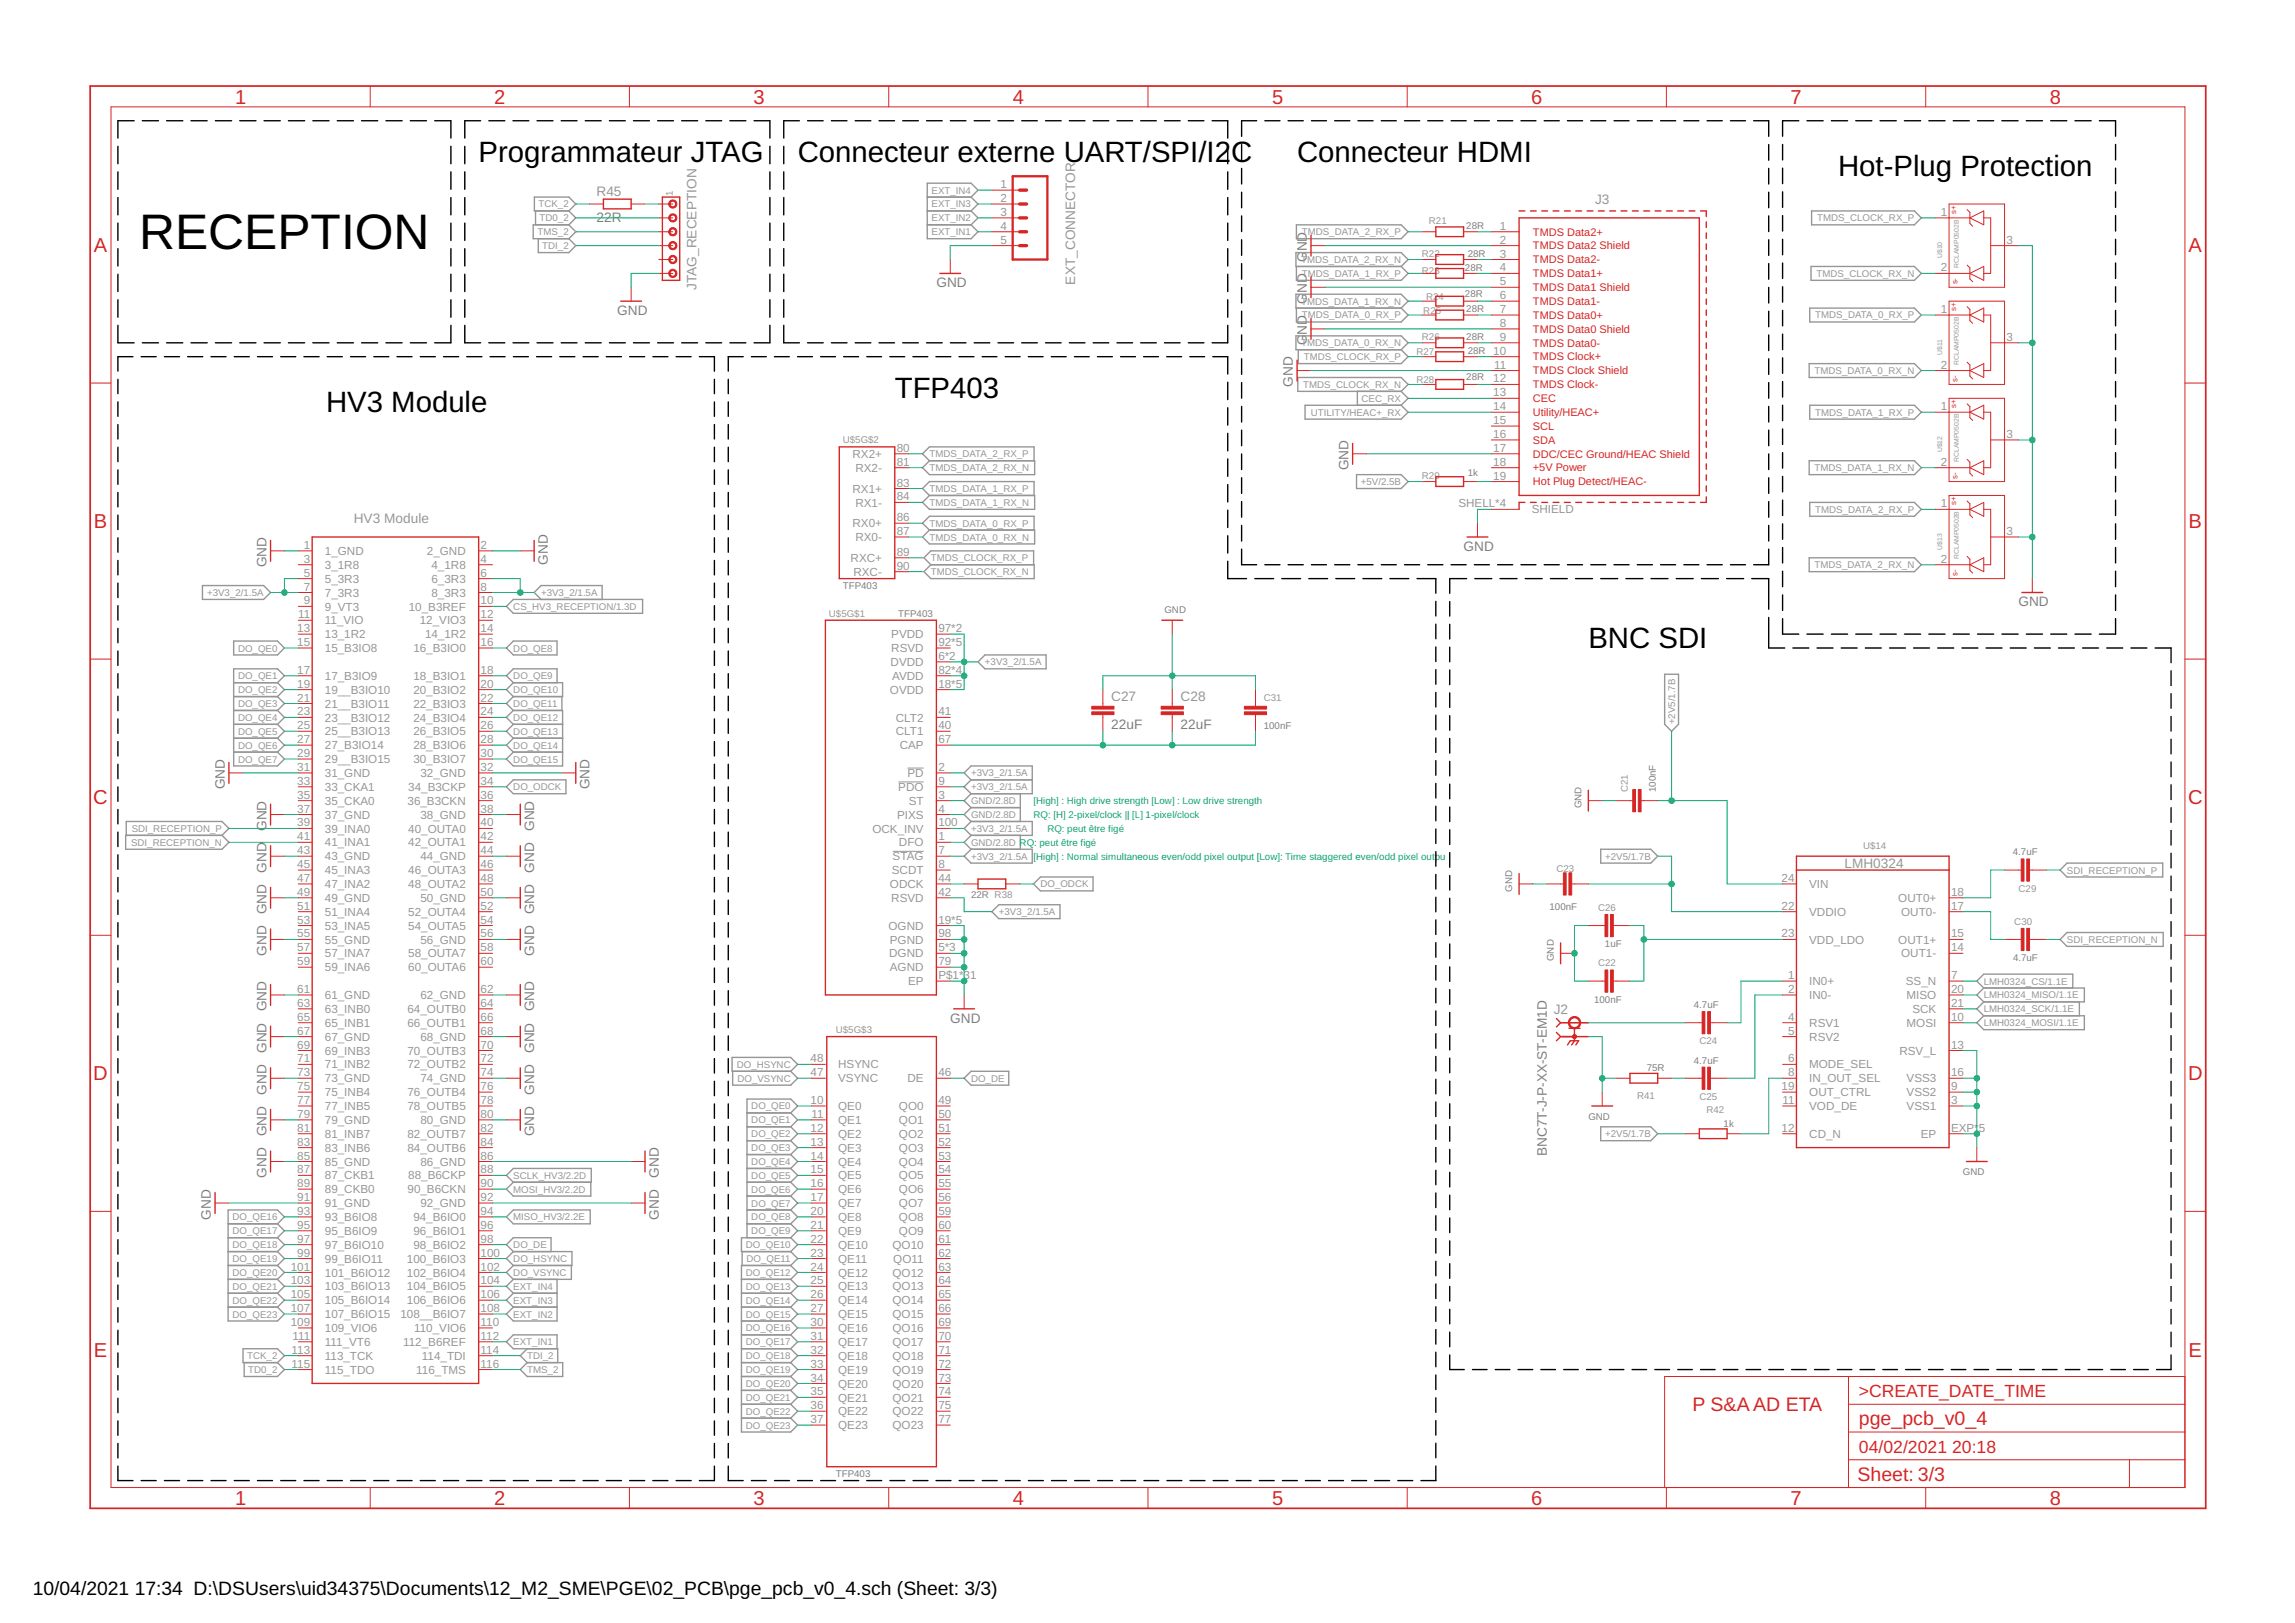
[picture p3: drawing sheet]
<svg xmlns="http://www.w3.org/2000/svg" width="420mm" height="297mm" viewBox="0 0 420 297" stroke-linecap="round" stroke-linejoin="round" font-family="sans-serif">
<defs><g id="words">
<text font-size="9.1" x="25.5" y="45.6">RECEPTION</text>
<g font-size="5.4">
<text x="87.6" y="29.7">Programmateur JTAG</text>
<text x="146" y="29.7">Connecteur externe UART/SPI/I2</text>
<text x="225.4" y="29.7">C</text>
<text x="237.5" y="29.7">Connecteur HDMI</text>
<text x="336.5" y="32.3">Hot-Plug Protection</text>
<text x="59.7" y="75.4">HV3 Module</text>
<text x="163.8" y="72.9">TFP403</text>
<text x="290.8" y="118.6">BNC SDI</text>
</g>
<g font-size="3.7" fill="#d62525">
<text x="43" y="18.9">1</text>
<text x="90.5" y="18.9">2</text>
<text x="138" y="18.9">3</text>
<text x="185.4" y="18.9">4</text>
<text x="232.9" y="18.9">5</text>
<text x="280.3" y="18.9">6</text>
<text x="327.8" y="18.9">7</text>
<text x="375.3" y="18.9">8</text>
<text x="17.2" y="46.1">A</text>
<text x="400.7" y="46.1">A</text>
<text x="17.2" y="96.7">B</text>
<text x="400.7" y="96.7">B</text>
<text x="17.1" y="147.2">C</text>
<text x="400.6" y="147.2">C</text>
<text x="17.1" y="197.7">D</text>
<text x="400.6" y="197.7">D</text>
<text x="17.2" y="248.3">E</text>
<text x="400.7" y="248.3">E</text>
<text x="43" y="275.4">1</text>
<text x="90.5" y="275.4">2</text>
<text x="138" y="275.4">3</text>
<text x="185.4" y="275.4">4</text>
<text x="232.9" y="275.4">5</text>
<text x="280.3" y="275.4">6</text>
<text x="327.8" y="275.4">7</text>
<text x="375.3" y="275.4">8</text>
</g>
<g font-size="3.6" fill="#d62525">
<text x="309.8" y="258.3">P S&amp;A AD ETA</text>
<text x="340.3" y="260.8">pge_pcb_v0_4</text>
<text x="340.1" y="271.1">Sheet: 3/3</text>
</g>
<g font-size="3.5">
<text x="6" y="291.8">10/04/2021</text>
<text x="24.7" y="291.8">17:34 D:\DSUsers\uid34375\Documents\12_M2_SME\PGE\02_PCB\pge_pcb_v0_4.sch (Sheet: 3/3)</text>
</g>
<g font-size="3.2" fill="#d62525">
<text x="340.3" y="255.7">&gt;CREATE_DATE_TIME</text>
<text x="340.3" y="265.9">04/02/2021</text>
<text x="357.4" y="265.9">20:18</text>
</g>
<g font-size="2.5" fill="#969696">
<text x="109.2" y="35.8">R45</text>
<text x="292" y="37.3">J3</text>
<text x="127.5" y="53.1" transform="rotate(-90 127.5 53.1)">JTAG_RECEPTION</text>
<text x="196.8" y="52.1" transform="rotate(-90 196.8 52.1)">EXT_CONNECTOR</text>
<text x="64.8" y="95.7">HV3 Module</text>
<text x="203.4" y="128.4">C27</text>
<text x="216.1" y="128.4">C28</text>
<text x="337.7" y="158.9">LMH0324</text>
<text x="284.4" y="185.6">J2</text>
</g>
<g font-size="2.5" fill="#7e7e7e">
<text x="109.2" y="40.6">22R</text>
<text x="239.2" y="48" transform="rotate(-90 239.2 48)">G</text>
<text x="239.2" y="46" transform="rotate(-90 239.2 46)">ND</text>
<text x="171.4" y="52.6">GND</text>
<text x="239.2" y="53.6" transform="rotate(-90 239.2 53.6)">ND</text>
<text x="113" y="57.7">GND</text>
<text x="239.2" y="55.6" transform="rotate(-90 239.2 55.6)">G</text>
<text x="239.2" y="63.2" transform="rotate(-90 239.2 63.2)">G</text>
<text x="239.2" y="61.3" transform="rotate(-90 239.2 61.3)">ND</text>
<text x="236.7" y="70.8" transform="rotate(-90 236.7 70.8)">GND</text>
<text x="246.9" y="86.1" transform="rotate(-90 246.9 86.1)">GND</text>
<text x="267.9" y="100.8">GND</text>
<text x="48.8" y="103.8" transform="rotate(-90 48.8 103.8)">GND</text>
<text x="100.3" y="103.4" transform="rotate(-90 100.3 103.4)">GND</text>
<text x="369.5" y="111">GND</text>
<text x="203.4" y="133.5">22uF</text>
<text x="216.1" y="133.5">22uF</text>
<text x="41.1" y="144.5" transform="rotate(-90 41.1 144.5)">GND</text>
<text x="107.9" y="144.5" transform="rotate(-90 107.9 144.5)">GND</text>
<text x="48.8" y="152.1" transform="rotate(-90 48.8 152.1)">GND</text>
<text x="97.8" y="152.1" transform="rotate(-90 97.8 152.1)">GND</text>
<text x="48.8" y="159.7" transform="rotate(-90 48.8 159.7)">GND</text>
<text x="97.8" y="159.7" transform="rotate(-90 97.8 159.7)">GND</text>
<text x="48.8" y="167.3" transform="rotate(-90 48.8 167.3)">GND</text>
<text x="97.8" y="167.3" transform="rotate(-90 97.8 167.3)">GND</text>
<text x="48.8" y="174.9" transform="rotate(-90 48.8 174.9)">GND</text>
<text x="97.8" y="174.9" transform="rotate(-90 97.8 174.9)">GND</text>
<text x="48.8" y="185.1" transform="rotate(-90 48.8 185.1)">GND</text>
<text x="97.8" y="185.1" transform="rotate(-90 97.8 185.1)">GND</text>
<text x="174" y="187.2">GND</text>
<text x="48.8" y="192.7" transform="rotate(-90 48.8 192.7)">GND</text>
<text x="97.8" y="192.7" transform="rotate(-90 97.8 192.7)">GND</text>
<text x="48.8" y="200.3" transform="rotate(-90 48.8 200.3)">GND</text>
<text x="97.8" y="200.3" transform="rotate(-90 97.8 200.3)">GND</text>
<text x="48.8" y="208" transform="rotate(-90 48.8 208)">GND</text>
<text x="97.8" y="208" transform="rotate(-90 97.8 208)">GND</text>
<text x="48.8" y="215.6" transform="rotate(-90 48.8 215.6)">GND</text>
<text x="120.6" y="215.6" transform="rotate(-90 120.6 215.6)">GND</text>
<text x="283.2" y="211.6" transform="rotate(-90 283.2 211.6)">BNC7T-J-P-XX-ST-EM1D</text>
<text x="38.6" y="223.2" transform="rotate(-90 38.6 223.2)">GND</text>
<text x="120.6" y="223.2" transform="rotate(-90 120.6 223.2)">GND</text>
</g>
<g font-size="2.1" fill="#969696">
<text x="183.1" y="34.4">1</text>
<text x="183.1" y="37">2</text>
<text x="183.1" y="39.5">3</text>
<text x="355.3" y="39.5">1</text>
<text x="183.1" y="42.1">4</text>
<text x="183.1" y="44.6">5</text>
<text x="274.6" y="42.1">1</text>
<text x="274.6" y="44.6">2</text>
<text x="274.6" y="47.1">3</text>
<text x="367.3" y="44.6">3</text>
<text x="274.6" y="49.7">4</text>
<text x="274.6" y="52.2">5</text>
<text x="355.3" y="49.7">2</text>
<text x="274.6" y="54.8">6</text>
<text x="274.6" y="57.3">7</text>
<text x="274.6" y="59.8">8</text>
<text x="355.3" y="57.3">1</text>
<text x="273.4" y="64.9">10</text>
<text x="274.6" y="62.4">9</text>
<text x="367.3" y="62.4">3</text>
<text x="273.4" y="70">12</text>
<text x="273.5" y="67.5">11</text>
<text x="355.3" y="67.5">2</text>
<text x="273.4" y="72.5">13</text>
<text x="273.4" y="75.1">14</text>
<text x="273.4" y="77.6">15</text>
<text x="355.3" y="75.1">1</text>
<text x="156.1" y="83.8">RX2+</text>
<text x="164.2" y="82.7">80</text>
<text x="273.4" y="80.2">16</text>
<text x="273.4" y="82.7">17</text>
<text x="367.3" y="80.2">3</text>
<text x="156.6" y="86.4">RX2-</text>
<text x="164.2" y="89">83</text>
<text x="164.2" y="85.2">81</text>
<text x="273.4" y="85.2">18</text>
<text x="273.4" y="87.8">19</text>
<text x="355.3" y="85.2">2</text>
<text x="156.1" y="90.2">RX1+</text>
<text x="156.6" y="92.7">RX1-</text>
<text x="164.2" y="95.4">86</text>
<text x="164.2" y="91.6">84</text>
<text x="267" y="92.9">SHELL*4</text>
<text x="280.4" y="94">SHIELD</text>
<text x="355.3" y="92.9">1</text>
<text x="55.6" y="100.5">1</text>
<text x="59.5" y="101.6">1_GND</text>
<text x="78.2" y="101.6">2_GND</text>
<text x="88" y="100.5">2</text>
<text x="156.1" y="96.5">RX0+</text>
<text x="156.6" y="99">RX0-</text>
<text x="164.2" y="101.7">89</text>
<text x="164.2" y="97.9">87</text>
<text x="367.3" y="97.9">3</text>
<text x="55.6" y="103">3</text>
<text x="55.6" y="105.6">5</text>
<text x="59.5" y="104.1">3_1R8</text>
<text x="59.5" y="106.7">5_3R3</text>
<text x="79" y="104.1">4_1R8</text>
<text x="79" y="106.7">6_3R3</text>
<text x="88" y="103">4</text>
<text x="88" y="105.6">6</text>
<text x="155.7" y="102.9">RXC+</text>
<text x="156.2" y="105.4">RXC-</text>
<text x="164.2" y="104.3">90</text>
<text x="355.3" y="103">2</text>
<text x="54.6" y="113.2">11</text>
<text x="55.6" y="108.1">7</text>
<text x="55.6" y="110.6">9</text>
<text x="59.5" y="109.2">7_3R3</text>
<text x="59.5" y="111.7">9_VT3</text>
<text x="74.8" y="111.7">10_B3REF</text>
<text x="79" y="109.2">8_3R3</text>
<text x="88" y="108.1">8</text>
<text x="88" y="110.6">10</text>
<text x="88" y="113.2">12</text>
<text x="54.4" y="115.7">13</text>
<text x="54.4" y="118.2">15</text>
<text x="59.5" y="114.3">11_VIO</text>
<text x="59.5" y="116.8">13_1R2</text>
<text x="59.5" y="119.4">15_B3IO8</text>
<text x="75.7" y="119.4">16_B3IO0</text>
<text x="76.9" y="114.3">12_VIO3</text>
<text x="77.8" y="116.8">14_1R2</text>
<text x="88" y="115.7">14</text>
<text x="88" y="118.2">16</text>
<text x="163.2" y="116.8">PVDD</text>
<text x="163.2" y="119.4">RSVD</text>
<text x="171.8" y="115.7">97*2</text>
<text x="171.8" y="118.2">92*5</text>
<text x="54.4" y="123.3">17</text>
<text x="54.4" y="125.9">19</text>
<text x="59.5" y="124.4">17_B3IO9</text>
<text x="75.7" y="124.4">18_B3IO1</text>
<text x="88" y="123.3">18</text>
<text x="88" y="125.9">20</text>
<text x="163" y="121.9">DVDD</text>
<text x="163.3" y="124.4">AVDD</text>
<text x="171.8" y="120.8">6*2</text>
<text x="171.8" y="123.3">82*4</text>
<text x="171.8" y="125.9">18*5</text>
<text x="54.4" y="128.4">21</text>
<text x="54.4" y="130.9">23</text>
<text x="59.5" y="127">19__B3IO10</text>
<text x="59.5" y="129.5">21__B3IO11</text>
<text x="75.7" y="127">20_B3IO2</text>
<text x="75.7" y="129.5">22_B3IO3</text>
<text x="88" y="128.4">22</text>
<text x="88" y="130.9">24</text>
<text x="162.9" y="127">OVDD</text>
<text x="171.8" y="130.9">41</text>
<text x="54.4" y="133.5">25</text>
<text x="54.4" y="136">27</text>
<text x="59.5" y="132.1">23__B3IO12</text>
<text x="59.5" y="134.6">25__B3IO13</text>
<text x="59.5" y="137.1">27_B3IO14</text>
<text x="75.7" y="132.1">24_B3IO4</text>
<text x="75.7" y="134.6">26_B3IO5</text>
<text x="75.7" y="137.1">28_B3IO6</text>
<text x="88" y="133.5">26</text>
<text x="88" y="136">28</text>
<text x="164" y="134.6">CLT1</text>
<text x="164" y="132.1">CLT2</text>
<text x="164.7" y="137.1">CAP</text>
<text x="171.8" y="133.5">40</text>
<text x="171.8" y="136">67</text>
<text x="54.4" y="138.6">29</text>
<text x="54.4" y="141.1">31</text>
<text x="54.4" y="143.6">33</text>
<text x="59.5" y="139.7">29__B3IO15</text>
<text x="59.5" y="142.2">31_GND</text>
<text x="75.7" y="139.7">30_B3IO7</text>
<text x="77" y="142.2">32_GND</text>
<text x="88" y="138.6">30</text>
<text x="88" y="141.1">32</text>
<text x="88" y="143.6">34</text>
<text x="166.1" y="142.2">PD</text>
<text x="171.8" y="141.1">2</text>
<text x="171.8" y="143.6">9</text>
<text x="54.4" y="146.2">35</text>
<text x="54.4" y="148.7">37</text>
<text x="59.5" y="144.8">33_CKA1</text>
<text x="59.5" y="147.3">35_CKA0</text>
<text x="59.5" y="149.8">37_GND</text>
<text x="74.6" y="147.3">36_B3CKN</text>
<text x="74.7" y="144.8">34_B3CKP</text>
<text x="77" y="149.8">38_GND</text>
<text x="88" y="146.2">36</text>
<text x="88" y="148.7">38</text>
<text x="164.2" y="149.8">PIXS</text>
<text x="164.5" y="144.8">PDO</text>
<text x="166.4" y="147.3">ST</text>
<text x="171.8" y="146.2">3</text>
<text x="171.8" y="148.7">4</text>
<text x="54.4" y="151.3">39</text>
<text x="54.4" y="153.8">41</text>
<text x="59.5" y="152.4">39_INA0</text>
<text x="59.5" y="154.9">41_INA1</text>
<text x="74.7" y="152.4">40_OUTA0</text>
<text x="74.7" y="154.9">42_OUTA1</text>
<text x="88" y="151.3">40</text>
<text x="88" y="153.8">42</text>
<text x="159.7" y="152.4">OCK_INV</text>
<text x="164.6" y="154.9">DFO</text>
<text x="171.8" y="153.8">1</text>
<text x="171.8" y="151.3">100</text>
<text x="54.4" y="156.3">43</text>
<text x="54.4" y="158.9">45</text>
<text x="54.4" y="161.4">47</text>
<text x="59.5" y="157.5">43_GND</text>
<text x="59.5" y="160">45_INA3</text>
<text x="74.7" y="160">46_OUTA3</text>
<text x="77" y="157.5">44_GND</text>
<text x="88" y="156.3">44</text>
<text x="88" y="158.9">46</text>
<text x="88" y="161.4">48</text>
<text x="163.3" y="160">SCDT</text>
<text x="163.4" y="157.5">STAG</text>
<text x="171.8" y="156.3">7</text>
<text x="171.8" y="158.9">8</text>
<text x="171.8" y="161.4">44</text>
<text x="326.2" y="161.4">24</text>
<text x="54.4" y="164">49</text>
<text x="54.4" y="166.5">51</text>
<text x="59.5" y="162.5">47_INA2</text>
<text x="59.5" y="165.1">49_GND</text>
<text x="59.5" y="167.6">51_INA4</text>
<text x="74.7" y="162.5">48_OUTA2</text>
<text x="74.7" y="167.6">52_OUTA4</text>
<text x="77" y="165.1">50_GND</text>
<text x="88" y="164">50</text>
<text x="88" y="166.5">52</text>
<text x="162.9" y="162.5">ODCK</text>
<text x="163.2" y="165.1">RSVD</text>
<text x="171.8" y="164">42</text>
<text x="326.2" y="166.5">22</text>
<text x="331.2" y="167.6">VDDIO</text>
<text x="331.2" y="162.5">VIN</text>
<text x="347.5" y="165.1">OUT0+</text>
<text x="348.1" y="167.6">OUT0-</text>
<text x="357.2" y="164">18</text>
<text x="357.2" y="166.5">17</text>
<text x="54.4" y="169">53</text>
<text x="54.4" y="171.6">55</text>
<text x="59.5" y="170.2">53_INA5</text>
<text x="59.5" y="172.7">55_GND</text>
<text x="74.7" y="170.2">54_OUTA5</text>
<text x="77" y="172.7">56_GND</text>
<text x="88" y="169">54</text>
<text x="88" y="171.6">56</text>
<text x="162.7" y="170.2">OGND</text>
<text x="162.9" y="172.7">PGND</text>
<text x="171.8" y="171.6">98</text>
<text x="171.8" y="169">19*5</text>
<text x="326.2" y="171.6">23</text>
<text x="331.2" y="172.7">VDD_LDO</text>
<text x="347.5" y="172.7">OUT1+</text>
<text x="357.2" y="171.6">15</text>
<text x="54.4" y="174.1">57</text>
<text x="54.4" y="176.7">59</text>
<text x="59.5" y="175.2">57_INA7</text>
<text x="59.5" y="177.8">59_INA6</text>
<text x="74.7" y="175.2">58_OUTA7</text>
<text x="74.7" y="177.8">60_OUTA6</text>
<text x="88" y="174.1">58</text>
<text x="88" y="176.7">60</text>
<text x="162.8" y="175.2">DGND</text>
<text x="162.9" y="177.8">AGND</text>
<text x="171.8" y="174.1">5*3</text>
<text x="171.8" y="176.7">79</text>
<text x="171.8" y="179.2">P$1*31</text>
<text x="327.4" y="179.2">1</text>
<text x="348.1" y="175.2">OUT1-</text>
<text x="357.2" y="179.2">7</text>
<text x="357.2" y="174.1">14</text>
<text x="54.4" y="181.7">61</text>
<text x="54.4" y="184.3">63</text>
<text x="59.5" y="182.9">61_GND</text>
<text x="59.5" y="185.4">63_INB0</text>
<text x="74.6" y="185.4">64_OUTB0</text>
<text x="77" y="182.9">62_GND</text>
<text x="88" y="181.7">62</text>
<text x="88" y="184.3">64</text>
<text x="166.3" y="180.3">EP</text>
<text x="327.4" y="181.7">2</text>
<text x="331.2" y="180.3">IN0+</text>
<text x="331.2" y="182.9">IN0-</text>
<text x="348.9" y="180.3">SS_N</text>
<text x="349.1" y="182.9">MISO</text>
<text x="350.1" y="185.4">SCK</text>
<text x="357.2" y="184.3">21</text>
<text x="357.2" y="181.7">20</text>
<text x="54.4" y="186.8">65</text>
<text x="54.4" y="189.4">67</text>
<text x="54.4" y="191.9">69</text>
<text x="59.5" y="187.9">65_INB1</text>
<text x="59.5" y="190.5">67_GND</text>
<text x="74.6" y="187.9">66_OUTB1</text>
<text x="77" y="190.5">68_GND</text>
<text x="88" y="186.8">66</text>
<text x="88" y="189.4">68</text>
<text x="88" y="191.9">70</text>
<text x="327.4" y="186.8">4</text>
<text x="327.4" y="189.4">5</text>
<text x="331.2" y="187.9">RSV1</text>
<text x="331.2" y="190.5">RSV2</text>
<text x="349.1" y="187.9">MOSI</text>
<text x="357.2" y="186.8">10</text>
<text x="357.2" y="191.9">13</text>
<text x="54.4" y="194.4">71</text>
<text x="54.4" y="197">73</text>
<text x="59.5" y="193">69_INB3</text>
<text x="59.5" y="195.6">71_INB2</text>
<text x="74.6" y="193">70_OUTB3</text>
<text x="74.6" y="195.6">72_OUTB2</text>
<text x="88" y="194.4">72</text>
<text x="88" y="197">74</text>
<text x="148.4" y="194.4">48</text>
<text x="148.4" y="197">47</text>
<text x="153.5" y="195.6">HSYNC</text>
<text x="171.8" y="197">46</text>
<text x="327.4" y="197">8</text>
<text x="327.4" y="194.4">6</text>
<text x="331.2" y="195.6">MODE_SEL</text>
<text x="347.7" y="193">RSV_L</text>
<text x="357.2" y="197">16</text>
<text x="54.4" y="199.5">75</text>
<text x="54.4" y="202.1">77</text>
<text x="59.5" y="198.1">73_GND</text>
<text x="59.5" y="200.6">75_INB4</text>
<text x="59.5" y="203.2">77_INB5</text>
<text x="74.6" y="200.6">76_OUTB4</text>
<text x="74.6" y="203.2">78_OUTB5</text>
<text x="77" y="198.1">74_GND</text>
<text x="88" y="199.5">76</text>
<text x="88" y="202.1">78</text>
<text x="148.4" y="202.1">10</text>
<text x="153.5" y="198.1">VSYNC</text>
<text x="153.5" y="203.2">QE0</text>
<text x="164.6" y="203.2">QO0</text>
<text x="166.1" y="198.1">DE</text>
<text x="171.8" y="202.1">49</text>
<text x="326.2" y="199.5">19</text>
<text x="326.3" y="202.1">11</text>
<text x="331.2" y="198.1">IN_OUT_SEL</text>
<text x="331.2" y="200.6">OUT_CTRL</text>
<text x="331.2" y="203.2">VOD_DE</text>
<text x="349.1" y="203.2">VSS1</text>
<text x="349.1" y="200.6">VSS2</text>
<text x="349.1" y="198.1">VSS3</text>
<text x="357.2" y="202.1">3</text>
<text x="357.2" y="199.5">9</text>
<text x="54.4" y="204.6">79</text>
<text x="54.4" y="207.1">81</text>
<text x="54.4" y="209.7">83</text>
<text x="59.5" y="205.7">79_GND</text>
<text x="59.5" y="208.2">81_INB7</text>
<text x="74.6" y="208.2">82_OUTB7</text>
<text x="77" y="205.7">80_GND</text>
<text x="88" y="204.6">80</text>
<text x="88" y="207.1">82</text>
<text x="88" y="209.7">84</text>
<text x="148.4" y="207.1">12</text>
<text x="148.4" y="209.7">13</text>
<text x="148.5" y="204.6">11</text>
<text x="153.5" y="205.7">QE1</text>
<text x="153.5" y="208.2">QE2</text>
<text x="164.6" y="205.7">QO1</text>
<text x="164.6" y="208.2">QO2</text>
<text x="171.8" y="204.6">50</text>
<text x="171.8" y="207.1">51</text>
<text x="171.8" y="209.7">52</text>
<text x="326.2" y="207.1">12</text>
<text x="331.2" y="208.2">CD_N</text>
<text x="351.7" y="208.2">EP</text>
<text x="357.2" y="207.1">EXP*</text>
<text x="362.3" y="207.1">5</text>
<text x="54.4" y="212.2">85</text>
<text x="54.4" y="214.8">87</text>
<text x="59.5" y="210.8">83_INB6</text>
<text x="59.5" y="213.3">85_GND</text>
<text x="59.5" y="215.9">87_CKB1</text>
<text x="74.6" y="210.8">84_OUTB6</text>
<text x="74.7" y="215.9">88_B6CKP</text>
<text x="77" y="213.3">86_GND</text>
<text x="88" y="212.2">86</text>
<text x="88" y="214.8">88</text>
<text x="148.4" y="212.2">14</text>
<text x="148.4" y="214.8">15</text>
<text x="153.5" y="210.8">QE3</text>
<text x="153.5" y="213.3">QE4</text>
<text x="153.5" y="215.9">QE5</text>
<text x="164.6" y="210.8">QO3</text>
<text x="164.6" y="213.3">QO4</text>
<text x="164.6" y="215.9">QO5</text>
<text x="171.8" y="212.2">53</text>
<text x="171.8" y="214.8">54</text>
<text x="54.4" y="217.3">89</text>
<text x="54.4" y="219.8">91</text>
<text x="59.5" y="218.4">89_CKB0</text>
<text x="59.5" y="220.9">91_GND</text>
<text x="74.6" y="218.4">90_B6CKN</text>
<text x="77" y="220.9">92_GND</text>
<text x="88" y="217.3">90</text>
<text x="88" y="219.8">92</text>
<text x="148.4" y="217.3">16</text>
<text x="148.4" y="219.8">17</text>
<text x="153.5" y="218.4">QE6</text>
<text x="153.5" y="220.9">QE7</text>
<text x="164.6" y="218.4">QO6</text>
<text x="164.6" y="220.9">QO7</text>
<text x="171.8" y="217.3">55</text>
<text x="171.8" y="219.8">56</text>
<text x="54.4" y="222.4">93</text>
<text x="54.4" y="224.9">95</text>
<text x="54.4" y="227.4">97</text>
<text x="59.5" y="223.5">93_B6IO8</text>
<text x="59.5" y="226">95_B6IO9</text>
<text x="75.7" y="223.5">94_B6IO0</text>
<text x="75.7" y="226">96_B6IO1</text>
<text x="88" y="222.4">94</text>
<text x="88" y="224.9">96</text>
<text x="88" y="227.4">98</text>
<text x="148.4" y="222.4">20</text>
<text x="148.4" y="224.9">21</text>
<text x="148.4" y="227.4">22</text>
<text x="153.5" y="223.5">QE8</text>
<text x="153.5" y="226">QE9</text>
<text x="164.6" y="223.5">QO8</text>
<text x="164.6" y="226">QO9</text>
<text x="171.8" y="222.4">59</text>
<text x="171.8" y="224.9">60</text>
<text x="171.8" y="227.4">61</text>
<text x="53.2" y="232.5">101</text>
<text x="54.4" y="230">99</text>
<text x="59.5" y="228.6">97_B6IO10</text>
<text x="59.5" y="231.1">99_B6IO11</text>
<text x="59.5" y="233.6">101_B6IO12</text>
<text x="74.5" y="231.1">100_B6IO3</text>
<text x="74.5" y="233.6">102_B6IO4</text>
<text x="75.7" y="228.6">98_B6IO2</text>
<text x="88" y="230">100</text>
<text x="88" y="232.5">102</text>
<text x="148.4" y="230">23</text>
<text x="148.4" y="232.5">24</text>
<text x="153.5" y="228.6">QE10</text>
<text x="153.5" y="231.1">QE11</text>
<text x="153.5" y="233.6">QE12</text>
<text x="163.4" y="228.6">QO10</text>
<text x="163.4" y="233.6">QO12</text>
<text x="163.5" y="231.1">QO11</text>
<text x="171.8" y="230">62</text>
<text x="171.8" y="232.5">63</text>
<text x="53.2" y="235.1">103</text>
<text x="53.2" y="237.6">105</text>
<text x="59.5" y="236.2">103_B6IO13</text>
<text x="59.5" y="238.7">105_B6IO14</text>
<text x="74.5" y="236.2">104_B6IO5</text>
<text x="74.5" y="238.7">106_B6IO6</text>
<text x="88" y="235.1">104</text>
<text x="88" y="237.6">106</text>
<text x="148.4" y="235.1">25</text>
<text x="148.4" y="237.6">26</text>
<text x="153.5" y="236.2">QE13</text>
<text x="153.5" y="238.7">QE14</text>
<text x="163.4" y="236.2">QO13</text>
<text x="163.4" y="238.7">QO14</text>
<text x="171.8" y="235.1">64</text>
<text x="171.8" y="237.6">65</text>
<text x="53.2" y="240.1">107</text>
<text x="53.2" y="242.7">109</text>
<text x="53.5" y="245.2">111</text>
<text x="59.5" y="241.3">107_B6IO15</text>
<text x="59.5" y="243.8">109_VIO6</text>
<text x="73.3" y="241.3">108__B6IO7</text>
<text x="75.8" y="243.8">110_VIO6</text>
<text x="88" y="240.1">108</text>
<text x="88" y="242.7">110</text>
<text x="88" y="245.2">112</text>
<text x="148.4" y="240.1">27</text>
<text x="148.4" y="242.7">30</text>
<text x="148.4" y="245.2">31</text>
<text x="153.5" y="241.3">QE15</text>
<text x="153.5" y="243.8">QE16</text>
<text x="163.4" y="241.3">QO15</text>
<text x="163.4" y="243.8">QO16</text>
<text x="171.8" y="240.1">66</text>
<text x="171.8" y="242.7">69</text>
<text x="171.8" y="245.2">70</text>
<text x="53.4" y="247.8">113</text>
<text x="53.4" y="250.3">115</text>
<text x="59.5" y="246.3">111_VT6</text>
<text x="59.5" y="248.9">113_TCK</text>
<text x="59.5" y="251.4">115_TDO</text>
<text x="73.8" y="246.3">112_B6REF</text>
<text x="76.2" y="251.4">116_TMS</text>
<text x="77.2" y="248.9">114_TDI</text>
<text x="88" y="247.8">114</text>
<text x="88" y="250.3">116</text>
<text x="148.4" y="247.8">32</text>
<text x="148.4" y="250.3">33</text>
<text x="153.5" y="246.3">QE17</text>
<text x="153.5" y="248.9">QE18</text>
<text x="153.5" y="251.4">QE19</text>
<text x="163.4" y="246.3">QO17</text>
<text x="163.4" y="248.9">QO18</text>
<text x="163.4" y="251.4">QO19</text>
<text x="171.8" y="247.8">71</text>
<text x="171.8" y="250.3">72</text>
<text x="148.4" y="252.8">34</text>
<text x="148.4" y="255.4">35</text>
<text x="148.4" y="257.9">36</text>
<text x="153.5" y="254">QE20</text>
<text x="153.5" y="256.5">QE21</text>
<text x="163.4" y="254">QO20</text>
<text x="163.4" y="256.5">QO21</text>
<text x="171.8" y="252.8">73</text>
<text x="171.8" y="255.4">74</text>
<text x="171.8" y="257.9">75</text>
<text x="148.4" y="260.5">37</text>
<text x="153.5" y="259">QE22</text>
<text x="153.5" y="261.6">QE23</text>
<text x="163.4" y="259">QO22</text>
<text x="163.4" y="261.6">QO23</text>
<text x="171.8" y="260.5">77</text>
</g>
<g font-size="2" fill="#d62525">
<text x="280.6" y="43.1">TMDS Data2+</text>
<text x="280.6" y="45.7">TMDS Data2 Shield</text>
<text x="280.6" y="48.2">TMDS Data2-</text>
<text x="280.6" y="50.7">TMDS Data1+</text>
<text x="280.6" y="53.3">TMDS Data1 Shield</text>
<text x="280.6" y="55.8">TMDS Data1-</text>
<text x="280.6" y="58.4">TMDS Data0+</text>
<text x="280.6" y="60.9">TMDS Data0 Shield</text>
<text x="280.6" y="63.4">TMDS Data0-</text>
<text x="280.6" y="66">TMDS Clock+</text>
<text x="280.6" y="68.5">TMDS Clock Shield</text>
<text x="280.6" y="71.1">TMDS Clock-</text>
<text x="280.6" y="73.6">CEC</text>
<text x="280.6" y="76.1">Utility/HEAC+</text>
<text x="280.6" y="78.7">SCL</text>
<text x="280.6" y="81.2">SDA</text>
<text x="280.6" y="83.7">DDC/CEC Ground/HEAC Shield</text>
<text x="280.6" y="86.3">+5V Power</text>
<text x="280.6" y="88.8">Hot Plug Detect/HEAC-</text>
</g>
<g font-size="1.8" fill="#969696">
<text x="123.2" y="35.8" transform="rotate(-90 123.2 35.8)">1</text>
<text x="170.5" y="35.4">EXT_IN4</text>
<text x="98.6" y="38">TCK_2</text>
<text x="98.8" y="40.5">TD0_2</text>
<text x="170.5" y="40.5">EXT_IN2</text>
<text x="170.5" y="38">EXT_IN3</text>
<text x="261.6" y="40.9">R21</text>
<text x="332.7" y="40.5">TMDS_CLOCK_RX_P</text>
<text x="98.4" y="43.1">TMS_2</text>
<text x="99.3" y="45.6">TDI_2</text>
<text x="170.5" y="43.1">EXT_IN1</text>
<text x="238.3" y="43.1">TMDS_DATA_2_RX_P</text>
<text x="260.3" y="47">R22</text>
<text x="238.2" y="48.1">TMDS_DATA_2_RX_N</text>
<text x="238.3" y="50.7">TMDS_DATA_1_RX_P</text>
<text x="260.3" y="50.1">R23</text>
<text x="332.6" y="50.7">TMDS_CLOCK_RX_N</text>
<text x="238.2" y="55.7">TMDS_DATA_1_RX_N</text>
<text x="238.3" y="58.3">TMDS_DATA_0_RX_P</text>
<text x="260.6" y="57.4">R25</text>
<text x="261.1" y="54.9">R24</text>
<text x="332.3" y="58.3">TMDS_DATA_0_RX_P</text>
<text x="238.2" y="63.4">TMDS_DATA_0_RX_N</text>
<text x="238.7" y="65.9">TMDS_CLOCK_RX_P</text>
<text x="259.3" y="65">R27</text>
<text x="260.3" y="62.3">R26</text>
<text x="238.6" y="71">TMDS_CLOCK_RX_N</text>
<text x="259.3" y="70.1">R28</text>
<text x="332.2" y="68.4">TMDS_DATA_0_RX_N</text>
<text x="240" y="76.1">UTILITY/HEAC+_RX</text>
<text x="249.3" y="73.5">CEC_RX</text>
<text x="332.3" y="76.1">TMDS_DATA_1_RX_P</text>
<text x="154.3" y="81.1">U$5G$2</text>
<text x="170.2" y="83.7">TMDS_DATA_2_RX_P</text>
<text x="170.2" y="86.2">TMDS_DATA_2_RX_N</text>
<text x="249.1" y="88.8">+5V/2.5B</text>
<text x="260.3" y="87.6">R29</text>
<text x="332.2" y="86.2">TMDS_DATA_1_RX_N</text>
<text x="170.2" y="92.6">TMDS_DATA_1_RX_N</text>
<text x="170.2" y="90">TMDS_DATA_1_RX_P</text>
<text x="332.3" y="93.8">TMDS_DATA_2_RX_P</text>
<text x="170.2" y="96.4">TMDS_DATA_0_RX_P</text>
<text x="170.2" y="98.9">TMDS_DATA_0_RX_N</text>
<text x="170.4" y="102.7">TMDS_CLOCK_RX_P</text>
<text x="170.4" y="105.3">TMDS_CLOCK_RX_N</text>
<text x="332.2" y="104">TMDS_DATA_2_RX_N</text>
<text x="37.9" y="109.1">+3V3_2/1.5A</text>
<text x="94" y="111.6">CS_HV3_RECEPTION/1.3D</text>
<text x="99.1" y="109.1">+3V3_2/1.5A</text>
<text x="151.7" y="112.9">U$5G$1</text>
<text x="43.6" y="119.2">DO_QE0</text>
<text x="94" y="119.2">DO_QE8</text>
<text x="43.6" y="124.3">DO_QE1</text>
<text x="94" y="124.3">DO_QE9</text>
<text x="180.3" y="121.8">+3V3_2/1.5A</text>
<text x="43.6" y="126.9">DO_QE2</text>
<text x="43.6" y="129.4">DO_QE3</text>
<text x="43.6" y="131.9">DO_QE4</text>
<text x="94" y="126.9">DO_QE10</text>
<text x="94" y="129.4">DO_QE11</text>
<text x="94" y="131.9">DO_QE12</text>
<text x="231.4" y="128.4">C31</text>
<text x="43.6" y="134.5">DO_QE5</text>
<text x="43.6" y="137">DO_QE6</text>
<text x="94" y="134.5">DO_QE13</text>
<text x="94" y="137">DO_QE14</text>
<text x="306.7" y="132.6" transform="rotate(-90 306.7 132.6)">+2V5/1.7B</text>
<text x="43.6" y="139.6">DO_QE7</text>
<text x="94" y="139.6">DO_QE15</text>
<text x="177.8" y="142.1">+3V3_2/1.5A</text>
<text x="94" y="144.6">DO_ODCK</text>
<text x="177.8" y="149.7">GND/2.8D</text>
<text x="177.8" y="147.2">GND/2.8D</text>
<text x="177.8" y="144.6">+3V3_2/1.5A</text>
<text x="298" y="145" transform="rotate(-90 298 145)">C21</text>
<text x="24" y="154.8">SDI_RECEPTION_N</text>
<text x="24.1" y="152.3">SDI_RECEPTION_P</text>
<text x="177.8" y="154.8">GND/2.8D RQ: peut être figé</text>
<text x="177.8" y="152.3">+3V3_2/1.5A</text>
<text x="341.1" y="155.4">U$14</text>
<text x="177.8" y="157.3">+3V3_2/1.5A</text>
<text x="285" y="159.6">C23</text>
<text x="293.9" y="157.3">+2V5/1.7B</text>
<text x="378.4" y="159.9">SDI_RECEPTION_P</text>
<text x="182.9" y="167.5">+3V3_2/1.5A</text>
<text x="190.5" y="162.4">DO_ODCK</text>
<text x="292.6" y="166.7">C26</text>
<text x="369.5" y="163.2">C29</text>
<text x="368.8" y="169.3">C30</text>
<text x="378.4" y="172.6">SDI_RECEPTION_N</text>
<text x="292.6" y="176.9">C22</text>
<text x="363.2" y="180.2">LMH0324_CS/1.1E</text>
<text x="363.2" y="182.7">LMH0324_MISO/1.1E</text>
<text x="363.2" y="185.3">LMH0324_SCK/1.1E</text>
<text x="153" y="189.1">U$5G$3</text>
<text x="311.1" y="191.1">C24</text>
<text x="363.2" y="187.8">LMH0324_MOSI/1.1E</text>
<text x="134.9" y="195.4">DO_HSYNC</text>
<text x="135" y="198">DO_VSYNC</text>
<text x="177.8" y="198">DO_DE</text>
<text x="137.5" y="203">DO_QE0</text>
<text x="299.7" y="201.1">R41</text>
<text x="311.1" y="201.3">C25</text>
<text x="312.4" y="203.7">R42</text>
<text x="137.5" y="205.6">DO_QE1</text>
<text x="137.5" y="208.1">DO_QE2</text>
<text x="293.9" y="208.1">+2V5/1.7B</text>
<text x="94" y="215.7">SCLK_HV3/2.2D</text>
<text x="137.5" y="210.7">DO_QE3</text>
<text x="137.5" y="213.2">DO_QE4</text>
<text x="137.5" y="215.7">DO_QE5</text>
<text x="94" y="218.3">MOSI_HV3/2.2D</text>
<text x="137.5" y="218.3">DO_QE6</text>
<text x="137.5" y="220.8">DO_QE7</text>
<text x="42.6" y="223.4">DO_QE16</text>
<text x="42.6" y="225.9">DO_QE17</text>
<text x="94" y="223.4">MISO_HV3/2.2E</text>
<text x="137.5" y="223.4">DO_QE8</text>
<text x="137.5" y="225.9">DO_QE9</text>
<text x="42.6" y="228.4">DO_QE18</text>
<text x="42.6" y="231">DO_QE19</text>
<text x="42.6" y="233.5">DO_QE20</text>
<text x="94" y="228.4">DO_DE</text>
<text x="94" y="231">DO_HSYNC</text>
<text x="94" y="233.5">DO_VSYNC</text>
<text x="136.6" y="228.4">DO_QE10</text>
<text x="136.6" y="233.5">DO_QE12</text>
<text x="136.7" y="231">DO_QE11</text>
<text x="42.6" y="236.1">DO_QE21</text>
<text x="42.6" y="238.6">DO_QE22</text>
<text x="94" y="238.6">EXT_IN3</text>
<text x="94" y="236.1">EXT_IN4</text>
<text x="136.6" y="236.1">DO_QE13</text>
<text x="136.6" y="238.6">DO_QE14</text>
<text x="42.6" y="241.1">DO_QE23</text>
<text x="94" y="241.1">EXT_IN2</text>
<text x="136.6" y="241.1">DO_QE15</text>
<text x="136.6" y="243.7">DO_QE16</text>
<text x="45.2" y="248.8">TCK_2</text>
<text x="45.4" y="251.3">TD0_2</text>
<text x="94" y="246.2">EXT_IN1</text>
<text x="96.5" y="251.3">TMS_2</text>
<text x="96.5" y="248.8">TDI_2</text>
<text x="136.6" y="246.2">DO_QE17</text>
<text x="136.6" y="248.8">DO_QE18</text>
<text x="136.6" y="251.3">DO_QE19</text>
<text x="136.6" y="253.8">DO_QE20</text>
<text x="136.6" y="256.4">DO_QE21</text>
<text x="136.6" y="258.9">DO_QE22</text>
<text x="136.6" y="261.5">DO_QE23</text>
</g>
<g font-size="1.8" fill="#7e7e7e">
<text x="268.4" y="41.9">28R</text>
<text x="268.7" y="47">28R</text>
<text x="268.2" y="49.5">28R</text>
<text x="268.2" y="54.4">28R</text>
<text x="268.4" y="57.1">28R</text>
<text x="268.4" y="62.2">28R</text>
<text x="268.7" y="64.8">28R</text>
<text x="268.4" y="69.6">28R</text>
<text x="268.7" y="87.1">1k</text>
<text x="154.3" y="107.8">TFP403</text>
<text x="164.4" y="112.9">TFP403</text>
<text x="213.2" y="112.3">GND</text>
<text x="231.4" y="133.5">100nF</text>
<text x="289.5" y="148" transform="rotate(-90 289.5 148)">GND</text>
<text x="303.1" y="145" transform="rotate(-90 303.1 145)">100nF</text>
<text x="368.5" y="156.6">4.7uF</text>
<text x="177.8" y="164.3">22R R38</text>
<text x="276.8" y="163.2" transform="rotate(-90 276.8 163.2)">GND</text>
<text x="283.7" y="166.5">100nF</text>
<text x="293.8" y="173.3">1uF</text>
<text x="284.4" y="175.9" transform="rotate(-90 284.4 175.9)">GND</text>
<text x="368.5" y="175.9">4.7uF</text>
<text x="291.8" y="183.5">100nF</text>
<text x="310.1" y="184.5">4.7uF</text>
<text x="301.5" y="196.1">75R</text>
<text x="310.1" y="194.7">4.7uF</text>
<text x="290.8" y="204.9">GND</text>
<text x="315.6" y="206.2">1k</text>
<text x="359.4" y="215.1">GND</text>
<text x="153" y="270.3">TFP403</text>
</g>
<g font-size="1.8" fill="#0dab76">
<text x="189.2" y="149.7">RQ: [H] 2-pixel/clock || [L] 1-pixel/clock</text>
<text x="189.2" y="147.2">[High] : High drive strength [Low] : Low drive strength</text>
<text x="191.7" y="152.3">RQ: peut être figé</text>
<text x="189.2" y="157.3">[High] : Normal simultaneous even/odd pixel output [Low]: Time staggered even/odd pixel outpu</text>
</g>
<g font-size="1.4" fill="#d62525">
<text x="358.1" y="39.1" transform="rotate(-90 358.1 39.1)">s+</text>
<text x="358.4" y="52.1" transform="rotate(-90 358.4 52.1)">s-</text>
<text x="358.1" y="56.9" transform="rotate(-90 358.1 56.9)">s+</text>
<text x="358.4" y="69.8" transform="rotate(-90 358.4 69.8)">s-</text>
<text x="358.1" y="74.7" transform="rotate(-90 358.1 74.7)">s+</text>
<text x="358.4" y="87.6" transform="rotate(-90 358.4 87.6)">s-</text>
<text x="358.1" y="92.4" transform="rotate(-90 358.1 92.4)">s+</text>
<text x="358.4" y="105.4" transform="rotate(-90 358.4 105.4)">s-</text>
</g>
<g font-size="1.2" fill="#969696">
<text x="355.6" y="47.2" transform="rotate(-90 355.6 47.2)">U$10</text>
<text x="358.6" y="49" transform="rotate(-90 358.6 49)">RCLAMP0502B</text>
<text x="355.6" y="65" transform="rotate(-90 355.6 65)">U$11</text>
<text x="358.6" y="66.8" transform="rotate(-90 358.6 66.8)">RCLAMP0502B</text>
<text x="355.6" y="82.8" transform="rotate(-90 355.6 82.8)">U$12</text>
<text x="358.6" y="84.6" transform="rotate(-90 358.6 84.6)">RCLAMP0502B</text>
<text x="355.6" y="100.6" transform="rotate(-90 355.6 100.6)">U$13</text>
<text x="358.6" y="102.4" transform="rotate(-90 358.6 102.4)">RCLAMP0502B</text>
</g>
</g></defs>
<path d="M163.4 155.8h5.7M164.5 143.1h4.6M166.1 140.6h3" fill="none" stroke="#969696" stroke-width=".18"/>
<g fill="none" stroke="#969696" stroke-width=".25">
<path d="M97.8 36.1h6.3l1.3 1.2-1.3 1.3h-6.3zM98 38.6v2.5M104.1 38.6l1.3 1.3-1.3 1.2M169.8 38.6h8M169.8 36.1h8M177.8 36.1l1.2-1.3-1.2-1.3h-8v10.2h8l1.2-1.3-1.2-1.3M177.8 36.1l1.2 1.2-1.2 1.3M177.8 38.6l1.2 1.3-1.2 1.2M331.7 38.6h18.8l1.2 1.3-1.2 1.2h-18.8zM98.6 43.7v2.5h5.5l1.3-1.2-1.3-1.3M104.1 41.1h-6.5v2.6h6.5M104.1 41.1l1.3 1.3-1.3 1.3"/>
<path d="M169.8 41.1h8M237.3 46.2h19.2l1.3 1.3-1.3 1.3h-19.2zM237.3 53.8h19.2l1.3 1.3-1.3 1.3h-19.2zM237.3 41.1h19.2l1.3 1.3-1.3 1.3h-19.2zM237.3 48.8v2.5h19.2l1.3-1.3-1.3-1.2M237.3 56.4v2.5h19.2l1.3-1.2-1.3-1.3M331.3 56.4h19.2l1.2 1.3-1.2 1.2h-19.2zM331.6 48.8h18.9l1.2 1.2-1.2 1.3h-18.9zM237.3 61.5h19.2l1.3 1.2-1.3 1.3h-19.2zM237.6 69.1h18.9l1.3 1.3-1.3 1.2h-18.9zM237.7 64v2.5h18.8l1.3-1.2-1.3-1.3M238.9 74.2h17.6l1.3 1.2-1.3 1.3h-17.6z"/>
<path d="M248.5 71.6v2.6M256.5 71.6l1.3 1.3-1.3 1.3M331.2 66.5h19.3l1.2 1.3-1.2 1.3h-19.3zM331.3 74.2h19.2l1.2 1.2-1.2 1.3h-19.2zM170.2 97l-1.3-1.2 1.3-1.3h19.1v2.5M170.2 84.3l-1.3-1.2 1.3-1.3h19.1v2.5M170.2 84.3h19.2v2.6h-19.2l-1.3-1.3zM170.2 90.7l-1.3-1.3 1.3-1.3h19.1v2.6M170.2 90.7h19.2v2.5h-19.2l-1.3-1.3zM170.2 97h19.2v2.5h-19.2l-1.3-1.2zM248.3 86.9h8.2l1.3 1.2-1.3 1.3h-8.2zM331.2 84.3h19.3l1.2 1.3-1.2 1.3h-19.3z"/>
<path d="M331.3 91.9h19.2l1.2 1.3-1.2 1.3h-19.2zM37.1 107.2h11.2l1.2 1.2-1.2 1.3h-11.2zM42.8 117.3h8l1.3 1.3-1.3 1.3h-8zM92.7 118.6l1.3-1.3h8v2.6h-8zM94 109.7h23.6v2.5h-23.6l-1.3-1.2zM99.1 109.7l-1.3-1.3 1.3-1.2h11.1v2.5M170.4 103.4l-1.3-1.3 1.3-1.3h18.8v2.6M170.4 103.4h18.9v2.5h-18.9l-1.3-1.3zM331.2 102.1h19.3l1.2 1.3-1.2 1.2h-19.3zM42.8 124.9h8M42.8 127.5h8M42.8 130h8"/>
<path d="M42.8 132.6h8M42.8 135.1h8M42.8 137.6h8M50.8 124.9l1.3-1.2-1.3-1.3h-8v17.8h8l1.3-1.3-1.3-1.3M50.8 124.9l1.3 1.3-1.3 1.3M50.8 127.5l1.3 1.3-1.3 1.2M50.8 130l1.3 1.3-1.3 1.3M50.8 132.6l1.3 1.2-1.3 1.3M50.8 135.1l1.3 1.3-1.3 1.2M94 124.9l-1.3-1.2 1.3-1.3h8v2.5M94 130h9v10.2h-9l-1.3-1.3 1.3-1.3M94 124.9h9v2.6h-9"/>
<path d="M94 132.6h9M94 135.1h9M94 137.6h9M94 124.9l-1.3 1.3 1.3 1.3M94 127.5l-1.3 1.3 1.3 1.2M94 130l-1.3 1.3 1.3 1.3M94 132.6l-1.3 1.2 1.3 1.3M94 135.1l-1.3 1.3 1.3 1.2M102.9 127.5v2.5M179 121.1l1.3-1.2h11.2v2.5h-11.2zM304.8 123.4h2.5v9.2l-1.3 1.2-1.2-1.2zM23 152.9h17.6l1.3 1.3-1.3 1.2h-17.6z"/>
<path d="M23.1 152.9v-2.6h17.5l1.3 1.3-1.3 1.3M92.7 144l1.3-1.3h9.6v2.6h-9.6zM177.8 147.8l-1.3 1.3 1.3 1.2M177.8 147.8h9M177.8 150.3h11.2v2.6h-11.2M177.8 145.3l-1.3 1.2 1.3 1.3M177.8 142.7l-1.3-1.2 1.3-1.3h11.2v5.1h-11.2M177.8 152.9l-1.3 1.3 1.3 1.2M177.8 155.4h11.2v2.6h-11.2l-1.3-1.3zM177.8 142.7h11.2M177.8 142.7l-1.3 1.3 1.3 1.3M177.8 150.3l-1.3 1.3 1.3 1.3"/>
<path d="M186.8 145.3v5M186.8 152.9v2.5M293.1 155.4h9.1l1.3 1.3-1.3 1.3h-9.1zM378.4 158h17.5v2.5h-17.5l-1.3-1.3zM181.6 166.9l1.3-1.3h11.2v2.5h-11.2zM189.2 161.8l1.3-1.3h9.6v2.5h-9.6zM377.1 171.9l1.3-1.2h17.6v2.5h-17.6zM134 193.5h10.8l1.2 1.3-1.2 1.3h-10.8zM134.1 196.1v2.5h10.7l1.2-1.3-1.2-1.2M176.5 197.3l1.3-1.2h6.9v2.5h-6.9zM363.2 180.8l-1.3-1.2 1.3-1.3h16.3v2.5M363.2 180.8h18.4v2.6h-18.4"/>
<path d="M363.2 180.8l-1.3 1.3 1.3 1.3M363.2 185.9h18.4v2.5h-18.4l-1.3-1.2zM363.2 183.4l-1.3 1.2 1.3 1.3M380.7 183.4v2.5M92.7 215.1l1.3-1.3h14.2v2.6h-14.2zM94 216.4l-1.3 1.2 1.3 1.3h14.2v-2.5M136.8 203.7h8M136.8 206.2h8M136.8 208.8h8M136.8 211.3h8M136.8 213.8h8M136.8 216.4h8"/>
<path d="M136.8 218.9h8M144.8 203.7l1.2-1.3-1.2-1.3h-8v25.4M144.8 203.7l1.2 1.3-1.2 1.2M144.8 206.2l1.2 1.3-1.2 1.3M144.8 208.8l1.2 1.2-1.2 1.3M144.8 211.3l1.2 1.3-1.2 1.2M144.8 213.8l1.2 1.3-1.2 1.3M144.8 216.4l1.2 1.2-1.2 1.3M144.8 218.9l1.2 1.3-1.2 1.2M293.1 206.2h9.1l1.3 1.3-1.3 1.3h-9.1zM41.8 226.5h9M41.8 229.1h9"/>
<path d="M41.8 231.6h9M41.8 234.1h9M41.8 224h9M41.8 236.7h9M41.8 239.2h9M50.8 224l1.3-1.3-1.3-1.3h-9v20.4h9l1.3-1.3-1.3-1.3M50.8 224l1.3 1.3-1.3 1.2M50.8 226.5l1.3 1.3-1.3 1.3M50.8 229.1l1.3 1.2-1.3 1.3M50.8 231.6l1.3 1.3-1.3 1.2M50.8 234.1l1.3 1.3-1.3 1.3M50.8 236.7l1.3 1.3-1.3 1.2"/>
<path d="M94 231.6l-1.3 1.3 1.3 1.2M94 234.1l-1.3 1.3 1.3 1.3M94 229.1l-1.3-1.3 1.3-1.3h6.9v2.6M94 229.1h10.7v2.5h-10.7M94 229.1l-1.3 1.2 1.3 1.3M94 221.4h14.1v2.6h-14.1l-1.3-1.3zM94 236.7h8M94 239.2h8M94 236.7l-1.3 1.3 1.3 1.2M102 234.1v7.7h-8l-1.3-1.3 1.3-1.3M104.6 231.6v2.5h-10.6M135.7 234.1h9.1"/>
<path d="M135.7 236.7h9.1M135.7 239.2h9.1M135.9 229.1v2.5M136.8 221.4h8M136.8 224h8M144.8 226.5h-9.1v2.6h9.1M144.8 231.6h-9.1v30.5h9.1l1.2-1.3-1.2-1.3M144.8 221.4l1.2 1.3-1.2 1.3M144.8 224l1.2 1.3-1.2 1.2M144.8 226.5l1.2 1.3-1.2 1.3M144.8 229.1l1.2 1.2-1.2 1.3M144.8 231.6l1.2 1.3-1.2 1.2"/>
<path d="M144.8 234.1l1.2 1.3-1.2 1.3M144.8 236.7l1.2 1.3-1.2 1.2M144.8 239.2l1.2 1.3-1.2 1.3M44.5 246.8h6.3l1.3 1.3-1.3 1.3h-6.3zM44.7 249.4v2.5h6.1l1.3-1.2-1.3-1.3M96.5 249.4h6.5v2.5h-6.5l-1.3-1.2zM96.5 246.8l-1.3 1.3 1.3 1.3M102 246.8v-2.5h-8l-1.3 1.3 1.3 1.2h8.1v2.6M135.7 249.4h9.1M135.7 246.8h9.1M135.7 251.9h9.1M135.7 241.8h9.1"/>
<path d="M135.7 244.3h9.1M135.7 254.5h9.1M135.7 257h9.1M135.7 259.5h9.1M144.8 241.8l1.2 1.2-1.2 1.3M144.8 244.3l1.2 1.3-1.2 1.2M144.8 246.8l1.2 1.3-1.2 1.3M144.8 249.4l1.2 1.3-1.2 1.2M144.8 251.9l1.2 1.3-1.2 1.3M144.8 254.5l1.2 1.2-1.2 1.3M144.8 257l1.2 1.3-1.2 1.2"/>
</g>
<g fill="none" stroke="#d62525" stroke-width=".18">
<path d="M20.3 19.6h379.7v252.6h-379.7zM67.8 15.7v3.9M115.2 15.7v3.9M162.7 15.7v3.9M210.2 15.7v3.9M257.6 15.7v3.9M305.1 15.7v3.9M352.6 15.7v3.9M107.9 37.3h2.6M115.5 37.3h2.6M120.6 37.3h2.6M120.6 39.9h2.6"/>
<path d="M181.6 37.3h5.1M181.6 39.9h5.1M181.6 34.8h5.1M354.3 39.9h6.3M356.8 37.3h10.2v15.3h-10.2zM360.1 38.4l.5 .5v2l.5 .5M360.6 39.9l2.6-1.3v2.5zM363.2 39.9h1.2v10.1h-1.2M115.5 52.6v2.5M120.6 42.4h2.6M120.6 45h2.6M120.6 47.5h2.6"/>
<path d="M120.6 50h2.6M174 47.5v2.5M181.6 42.4h5.1M181.6 45h5.1M240 45h2.5M240 52.6h2.5M260.3 42.4h2.6M260.3 47.5h2.6M260.3 50h2.6M260.3 55.1h2.6M260.3 57.7h2.6M267.9 42.4h2.6"/>
<path d="M267.9 47.5h2.6M267.9 50h2.6M267.9 55.1h2.6M267.9 57.7h2.6M273 42.4h5.1M273 45h5.1M273 47.5h5.1M273 50h5.1M273 52.6h5.1M273 55.1h5.1M273 57.7h5.1M354.3 50h6.3"/>
<path d="M354.3 57.7h6.3M356.8 55.1h10.2v15.3h-10.2zM360.1 48.5l.5 .5v2.1l.5 .5M360.1 56.1l.5 .5v2.1l.5 .5M360.6 50l2.6-1.2v2.5zM360.6 57.7l2.6-1.3v2.5zM363.2 57.7h1.2v10.1h-1.2M364.4 45h5.1M16.5 70.1h3.8M237.5 67.8h2.5M240 60.2h2.5M260.3 62.7h2.6"/>
<path d="M260.3 65.3h2.6M260.3 70.4h2.6M267.9 62.7h2.6M267.9 65.3h2.6M267.9 70.4h2.6M273 60.2h5.1M273 62.7h5.1M273 65.3h5.1M273 67.8h5.1M273 70.4h5.1M273 72.9h5.1M273 75.4h5.1"/>
<path d="M273 78h5.1M354.3 67.8h6.3M354.3 75.4h6.3M356.8 72.9h10.2v15.2h-10.2zM360.1 66.3l.5 .5v2l.5 .5M360.1 73.9l.5 .5v2.1l.5 .5M360.6 67.8l2.6-1.3v2.6zM360.6 75.4l2.6-1.2v2.5zM363.2 75.4h1.2v10.2h-1.2M364.4 62.7h5.1M400 70.1h3.8M163.8 98.3h2.5"/>
<path d="M163.8 95.8h2.5M163.8 91.9h2.5M163.8 89.4h2.5M163.8 85.6h2.5M163.8 83.1h2.5M247.6 83.1h2.6M260.3 88.1h2.6M267.9 88.1h2.6M270.5 95.8v2.5M273 85.6h5.1M273 83.1h5.1M273 80.5h5.1"/>
<path d="M273 88.1h5.1M273 93.2h5.1M354.3 85.6h6.3M354.3 93.2h6.3M356.8 90.7h10.2v15.2h-10.2zM360.1 84.1l.5 .5v2l.5 .5M360.1 91.7l.5 .5v2l.5 .5M360.6 85.6l2.6-1.3v2.6zM360.6 93.2l2.6-1.3v2.6zM363.2 93.2h1.2v10.2h-1.2M364.4 98.3h5.1M364.4 80.5h5.1"/>
<path d="M49.5 100.8h2.6M54.6 100.8h2.5M54.6 103.4h2.5M54.6 105.9h2.5M54.6 108.4h2.5M54.6 111h2.5M54.6 113.5h2.5M54.6 116.1h2.5M54.6 118.6h2.5M87.6 100.8h2.6M87.6 103.4h2.6M87.6 105.9h2.6"/>
<path d="M87.6 108.4h2.6M87.6 111h2.6M87.6 113.5h2.6M87.6 116.1h2.6M87.6 118.6h2.6M95.2 100.8h2.6M163.8 104.6h2.5M163.8 102.1h2.5M171.4 116.1h2.6M171.4 118.6h2.6M214.6 113.5v2.6M354.3 103.4h6.3"/>
<path d="M360.1 101.8l.5 .5v2.1l.5 .5M360.6 103.4l2.6-1.3v2.5zM372.1 105.9v2.5M16.5 120.6h3.8M54.6 123.7h2.5M54.6 126.2h2.5M54.6 128.8h2.5M54.6 131.3h2.5M54.6 133.8h2.5M54.6 136.4h2.5M54.6 138.9h2.5M87.6 123.7h2.6"/>
<path d="M87.6 126.2h2.6M87.6 128.8h2.6M87.6 131.3h2.6M87.6 133.8h2.6M87.6 136.4h2.6M87.6 138.9h2.6M171.4 123.7h2.6M171.4 126.2h2.6M171.4 131.3h2.6M171.4 133.8h2.6M171.4 136.4h2.6M171.4 121.1h2.6"/>
<path d="M201.9 126.2v3.1M201.9 130.8v3M214.6 126.2v3.1M214.6 130.8v3M229.8 126.2v3.1M229.8 130.8v3M400 120.6h3.8M41.9 141.5h2.5M49.5 149.1h2.6M49.5 156.7h2.6M54.6 141.5h2.5M54.6 144h2.5"/>
<path d="M54.6 146.5h2.5M54.6 149.1h2.5M54.6 151.6h2.5M54.6 154.2h2.5M54.6 156.7h2.5M54.6 159.2h2.5M87.6 141.5h2.6M87.6 144h2.6M87.6 146.5h2.6M87.6 149.1h2.6M87.6 151.6h2.6M87.6 154.2h2.6"/>
<path d="M87.6 156.7h2.6M87.6 159.2h2.6M92.7 149.1h2.5M92.7 156.7h2.5M102.9 141.5h2.5M171.4 141.5h2.6M171.4 144h2.6M171.4 146.5h2.6M171.4 149.1h2.6M171.4 151.6h2.6M171.4 154.2h2.6M171.4 156.7h2.6"/>
<path d="M171.4 159.2h2.6M290.8 146.5h2.5M295.9 146.5h3M300.4 146.5h3.1M367 159.2h3M371.6 159.2h3M16.5 171.2h3.8M49.5 164.3h2.6M49.5 171.9h2.6M54.6 161.8h2.5M54.6 164.3h2.5M54.6 166.9h2.5"/>
<path d="M54.6 169.4h2.5M54.6 171.9h2.5M54.6 174.5h2.5M54.6 177h2.5M87.6 161.8h2.6M87.6 164.3h2.6M87.6 166.9h2.6M87.6 169.4h2.6M87.6 171.9h2.6M87.6 174.5h2.6M87.6 177h2.6M92.7 164.3h2.5"/>
<path d="M92.7 171.9h2.5M171.4 161.8h2.6M171.4 164.3h2.6M171.4 169.4h2.6M171.4 171.9h2.6M171.4 174.5h2.6M171.4 177h2.6M171.4 179.6h2.6M176.5 161.8h2.5M184.1 161.8h2.6M278.1 161.8h2.5M283.2 161.8h3"/>
<path d="M285.7 174.5h2.5M287.7 161.8h3.1M290.8 169.4h3M290.8 179.6h3M295.4 169.4h3M295.4 179.6h3M326.3 161.8h2.6M326.3 166.9h2.6M326.3 171.9h2.6M326.3 179.6h2.6M356.8 164.3h2.6M356.8 166.9h2.6"/>
<path d="M356.8 171.9h2.6M356.8 174.5h2.6M356.8 179.6h2.6M367 171.9h3M371.6 171.9h3M400 171.2h3.8M49.5 182.1h2.6M49.5 189.7h2.6M49.5 197.3h2.6M54.6 182.1h2.5M54.6 184.6h2.5M54.6 187.2h2.5"/>
<path d="M54.6 189.7h2.5M54.6 192.3h2.5M54.6 194.8h2.5M54.6 197.3h2.5M54.6 199.9h2.5M87.6 182.1h2.6M87.6 184.6h2.6M87.6 187.2h2.6M87.6 189.7h2.6M87.6 192.3h2.6M87.6 194.8h2.6M87.6 197.3h2.6"/>
<path d="M87.6 199.9h2.6M92.7 182.1h2.5M92.7 189.7h2.5M92.7 197.3h2.5M148.6 194.8h2.5M148.6 197.3h2.5M171.4 197.3h2.6M176.5 182.1v2.5M285.7 187.2h5.1M285.7 189.7h5.1M293.3 199.9v2.5M295.9 197.3h2.5"/>
<path d="M303.5 197.3h2.5M308.6 187.2h3M308.6 197.3h3M313.1 187.2h3.1M313.1 197.3h3.1M326.3 182.1h2.6M326.3 187.2h2.6M326.3 189.7h2.6M326.3 194.8h2.6M326.3 197.3h2.6M326.3 199.9h2.6M356.8 182.1h2.6"/>
<path d="M356.8 184.6h2.6M356.8 187.2h2.6M356.8 192.3h2.6M356.8 197.3h2.6M356.8 199.9h2.6M49.5 205h2.6M49.5 212.6h2.6M54.6 202.4h2.5M54.6 205h2.5M54.6 207.5h2.5M54.6 210h2.5M54.6 212.6h2.5"/>
<path d="M54.6 215.1h2.5M54.6 217.6h2.5M87.6 202.4h2.6M87.6 205h2.6M87.6 207.5h2.6M87.6 210h2.6M87.6 212.6h2.6M87.6 215.1h2.6M87.6 217.6h2.6M92.7 205h2.5M115.5 212.6h2.6M148.6 202.4h2.5"/>
<path d="M148.6 205h2.5M148.6 207.5h2.5M148.6 210h2.5M148.6 212.6h2.5M148.6 215.1h2.5M148.6 217.6h2.5M171.4 202.4h2.6M171.4 205h2.6M171.4 207.5h2.6M171.4 210h2.6M171.4 212.6h2.6M171.4 215.1h2.6"/>
<path d="M171.4 217.6h2.6M308.6 207.5h2.5M316.2 207.5h2.5M326.3 202.4h2.6M326.3 207.5h2.6M356.8 202.4h2.6M356.8 207.5h2.6M361.9 210v2.6M16.5 221.7h3.8M39.4 220.2h2.5M54.6 220.2h2.5M54.6 222.7h2.5"/>
<path d="M54.6 225.3h2.5M54.6 227.8h2.5M54.6 230.3h2.5M54.6 232.9h2.5M54.6 235.4h2.5M54.6 238h2.5M87.6 220.2h2.6M87.6 222.7h2.6M87.6 225.3h2.6M87.6 227.8h2.6M87.6 230.3h2.6M87.6 232.9h2.6"/>
<path d="M87.6 235.4h2.6M87.6 238h2.6M115.5 220.2h2.6M148.6 220.2h2.5M148.6 222.7h2.5M148.6 225.3h2.5M148.6 227.8h2.5M148.6 230.3h2.5M148.6 232.9h2.5M148.6 235.4h2.5M148.6 238h2.5M171.4 220.2h2.6"/>
<path d="M171.4 222.7h2.6M171.4 225.3h2.6M171.4 227.8h2.6M171.4 230.3h2.6M171.4 232.9h2.6M171.4 235.4h2.6M171.4 238h2.6M400 221.7h3.8M54.6 240.5h2.5M54.6 243h2.5M54.6 245.6h2.5M54.6 248.1h2.5"/>
<path d="M54.6 250.7h2.5M87.6 240.5h2.6M87.6 243h2.6M87.6 245.6h2.6M87.6 248.1h2.6M87.6 250.7h2.6M148.6 240.5h2.5M148.6 243h2.5M148.6 245.6h2.5M148.6 248.1h2.5M148.6 250.7h2.5M148.6 253.2h2.5"/>
<path d="M148.6 255.7h2.5M148.6 258.3h2.5M171.4 240.5h2.6M171.4 243h2.6M171.4 245.6h2.6M171.4 248.1h2.6M171.4 250.7h2.6M171.4 253.2h2.6M171.4 255.7h2.6M171.4 258.3h2.6M338.4 251.9v20.3M338.4 257h61.6"/>
<path d="M400 251.9h-95.2v20.3M67.8 272.2v3.9M115.2 272.2v3.9M148.6 260.8h2.5M162.7 272.2v3.9M171.4 260.8h2.6M210.2 272.2v3.9M257.6 272.2v3.9M305.1 272.2v3.9M338.4 267.2h61.6M338.4 262.1h61.6M352.6 272.2v3.9"/>
<path d="M389.8 267.2v5"/>
</g>
<g fill="none" stroke="#d62525" stroke-width=".25">
<path d="M110.5 36.4h5v1.8h-5zM121.3 36.1h3.1v15.2h-3.1zM278.1 39.9h33v50.8h-33zM278.1 38.6h1.1M280.2 38.6h1M282.3 38.6h1M284.3 38.6h1.1M286.4 38.6h1.1M288.5 38.6h1.1M290.6 38.6h1M292.6 38.6h1.1M294.7 38.6h1.1"/>
<path d="M296.8 38.6h1.1M298.9 38.6h1M300.9 38.6h1.1M303 38.6h1.1M305.1 38.6h1.1M307.1 38.6h1.1M309.2 38.6h1.1M311.3 38.6h1.1v1M113.6 55.1h3.9M172.1 50h3.8M240 43.1v3.8M240 50.7v3.8"/>
<path d="M240 58.3v3.8M262.9 41.5h5v1.8h-5zM262.9 46.6h5v1.8h-5zM262.9 49.1h5v1.8h-5zM262.9 54.2h5v1.8h-5zM262.9 56.8h5v1.7h-5zM312.4 40.6v1M312.4 42.6v1M312.4 44.6v1.1M312.4 46.7v1M312.4 48.7v1M312.4 50.7v1"/>
<path d="M312.4 52.7v1M312.4 54.7v1M312.4 56.7v1M312.4 58.7v1M237.5 65.9v3.8M262.9 61.8h5v1.8h-5zM262.9 64.4h5v1.8h-5zM262.9 69.5h5v1.7h-5zM312.4 60.7v1.1M312.4 62.8v1M312.4 64.8v1M312.4 66.8v1"/>
<path d="M312.4 68.8v1M312.4 70.8v1M312.4 72.8v1M312.4 74.8v1M312.4 76.8v1.1M312.4 78.8v1.1M49.5 98.9v3.8M57.1 98.3h30.5v154.9h-30.5zM97.8 98.9v3.8M153.6 81.8h10.2v24.1h-10.2zM247.6 81.2v3.8M262.9 87.2h5v1.8h-5z"/>
<path d="M268.6 98.3h3.8M279.2 91.9h-1.1v1.3M280.2 91.9h1M282.3 91.9h1M284.3 91.9h1.1M286.4 91.9h1.1M288.5 91.9h1.1M290.6 91.9h1M292.6 91.9h1.1M294.7 91.9h1.1M296.8 91.9h1.1M298.9 91.9h1"/>
<path d="M300.9 91.9h1.1M303 91.9h1.1M305.1 91.9h1.1M307.1 91.9h1.1M309.2 91.9h1.1M312.4 80.9v1M312.4 82.9v1M312.4 84.9v1M312.4 86.9v1M312.4 88.9v1M312.4 90.9v1h-1.1M151.1 113.5h20.3v68.6h-20.3z"/>
<path d="M212.7 113.5h3.8M370.2 108.4h3.8M41.9 139.6v3.8M105.4 139.6v3.8M49.5 147.2v3.8M49.5 154.8v3.8M95.2 147.2v3.8M95.2 154.8v3.8M278.1 159.9v3.8M290.8 144.6v3.8M328.9 159.2h27.9M328.9 156.7h27.9v53.3h-27.9z"/>
<path d="M49.5 162.4v3.8M49.5 170v3.8M95.2 162.4v3.8M95.2 170v3.8M179 160.9h5.1v1.8h-5.1zM285.7 172.6v3.8M49.5 180.2v3.8M49.5 187.8v3.8M49.5 195.4v3.8M95.2 180.2v3.8M95.2 187.8v3.8M95.2 195.4v3.8"/>
<path d="M151.4 189.7h20v78.7h-20zM174.6 184.6h3.8M284.9 186.4l.8 .8M284.9 189l.8 .7M285.7 189.7h5.1M285.7 187.2l-.8 .7M285.7 187.2h5.1M285.7 189.7l-.8 .8M287 191.2l.5-.7h1.5l-.5 .7M287.2 188.2h2.1M288.2 188.2v2.3l-.5 .7M298.4 196.4h5.1v1.8h-5.1z"/>
<path d="M39.4 218.3v3.8M49.5 203.1v3.8M49.5 210.7v3.8M95.2 203.1v3.8M118.1 210.7v3.8M118.1 218.3v3.8M291.4 202.4h3.8M311.1 206.6h5.1v1.8h-5.1zM360 212.6h3.8"/>
</g>
<path d="M16.5 15.7h387.3v260.4h-387.3z" fill="none" stroke="#d62525" stroke-width=".32"/>
<g fill="#d62525" stroke="#d62525" stroke-width=".18">
<path d="M122.6 36.9a.76 .76 0 0 1 1.2 .1 .76 .76 0 0 1-.4 1.1 .76 .76 0 0 1-1-.8h.3a.51 .51 0 0 1 .6-.5 .51 .51 0 0 1 .2 .8 .51 .51 0 0 1-.8-.1v-.2h-.3z" fill-rule="evenodd"/>
<path d="M122.6 39.4a.76 .76 0 0 1 1.2 .1 .76 .76 0 0 1-.4 1.1 .76 .76 0 0 1-1-.7h.3a.51 .51 0 0 1 .6-.5 .51 .51 0 0 1 .2 .8 .51 .51 0 0 1-.8-.2v-.1h-.3z" fill-rule="evenodd"/>
<path d="M122.6 41.9a.76 .76 0 0 1 1.2 .1 .76 .76 0 0 1-.4 1.2 .76 .76 0 0 1-1-.8h.3a.51 .51 0 0 1 .6-.5 .51 .51 0 0 1 .2 .8 .51 .51 0 0 1-.8-.1v-.2h-.3z" fill-rule="evenodd"/>
<path d="M122.6 44.5a.76 .76 0 0 1 1.2 .1 .76 .76 0 0 1-.4 1.1 .76 .76 0 0 1-1-.7h.3a.51 .51 0 0 1 .6-.6 .51 .51 0 0 1 .2 .9 .51 .51 0 0 1-.8-.2v-.1h-.3z" fill-rule="evenodd"/>
<path d="M122.6 47a.76 .76 0 0 1 1.2 .1 .76 .76 0 0 1-.4 1.1 .76 .76 0 0 1-1-.7h.3a.51 .51 0 0 1 .6-.5 .51 .51 0 0 1 .2 .8 .51 .51 0 0 1-.8-.1v-.2h-.3z" fill-rule="evenodd"/>
<path d="M122.6 49.6a.76 .76 0 0 1 1.2 .1 .76 .76 0 0 1-.4 1.1 .76 .76 0 0 1-1-.8h.3a.51 .51 0 0 1 .6-.5 .51 .51 0 0 1 .2 .8 .51 .51 0 0 1-.8-.1v-.2h-.3z" fill-rule="evenodd"/>
<path d="M287.5 186.3a1.14 1.14 0 0 1 1.8 .4 1.14 1.14 0 0 1-.8 1.6 1.14 1.14 0 0 1-1.4-1.1h.3a.89 .89 0 0 1 1.2-.9 .89 .89 0 0 1 .3 1.5 .89 .89 0 0 1-1.5-.4v-.2h-.3z" fill-rule="evenodd"/>
<path d="M288.1 189.4a.39 .39 0 0 1 .5 .2 .39 .39 0 0 1-.3 .5 .39 .39 0 0 1-.4-.4l.3-.1 .2 .2-.5-.1z" fill-rule="evenodd"/>
</g>
<path d="M185.4 32.3h6.3v15.2h-6.3z" fill="none" stroke="#d62525" stroke-width=".42"/>
<path d="M186.7 39.9h1.2M186.7 37.3h1.2M186.7 34.8h1.2M186.7 45h1.2M186.7 42.4h1.2" fill="none" stroke="#d62525" stroke-width=".61"/>
<g fill="#d62525" stroke="#d62525" stroke-width=".18">
<path d="M299.9 144.5h.5v4.1h-.5z"/>
<path d="M298.9 144.5h.5v4.1h-.5z"/>
<path d="M293.8 177.5h.5v4.1h-.5z"/>
<path d="M294.9 177.5h.5v4.1h-.5z"/>
<path d="M286.2 159.7h.5v4.1h-.5z"/>
<path d="M287.2 159.7h.5v4.1h-.5z"/>
<path d="M312.6 185.1h.5v4.1h-.5z"/>
<path d="M311.6 185.1h.5v4.1h-.5z"/>
<path d="M312.6 195.3h.5v4.1h-.5z"/>
<path d="M311.6 195.3h.5v4.1h-.5z"/>
<path d="M293.8 167.4h.5v4h-.5z"/>
<path d="M294.9 167.4h.5v4h-.5z"/>
<path d="M371.1 157.2h.5v4.1h-.5z"/>
<path d="M370 157.2h.5v4.1h-.5z"/>
<path d="M370 169.9h.5v4.1h-.5z"/>
<path d="M371.1 169.9h.5v4.1h-.5z"/>
<path d="M199.9 130.3h4v.5h-4z"/>
<path d="M199.9 129.3h4v.5h-4z"/>
<path d="M212.6 130.3h4v.5h-4z"/>
<path d="M212.6 129.3h4v.5h-4z"/>
<path d="M227.8 130.3h4.1v.5h-4.1z"/>
<path d="M227.8 129.3h4.1v.5h-4.1z"/>
</g>
<g fill="none" stroke="#0dab76" stroke-width=".18">
<path d="M105.4 37.3h2.5M105.4 39.9h15.2M118.1 37.3h2.5M179 37.3h2.6M179 39.9h2.6M179 34.8h2.6M351.7 39.9h2.6M105.4 45h15.2M105.4 42.4h15.2M120.6 50h-5.1v2.6M179 42.4h2.6M181.6 45h-7.6v2.5"/>
<path d="M242.5 45h30.5M242.5 52.6h30.5M257.8 50h2.5M257.8 42.4h2.5M257.8 47.5h2.5M257.8 55.1h2.5M257.8 57.7h2.5M270.5 50h2.5M270.5 42.4h2.5M270.5 47.5h2.5M270.5 55.1h2.5M270.5 57.7h2.5"/>
<path d="M351.7 50h2.6M351.7 57.7h2.6M369.5 45h2.6v60.9M240 67.8h33M242.5 60.2h30.5M257.8 62.7h2.5M257.8 65.3h2.5M257.8 70.4h2.5M257.8 72.9h15.2M257.8 75.4h15.2M270.5 62.7h2.5M270.5 65.3h2.5"/>
<path d="M270.5 70.4h2.5M351.7 67.8h2.6M351.7 75.4h2.6M369.5 62.7h2.6M166.3 83.1h2.6M166.3 98.3h2.6M166.3 85.6h2.6M166.3 91.9h2.6M166.3 95.8h2.6M166.3 89.4h2.6M250.2 83.1h22.8M257.8 88.1h2.5"/>
<path d="M270.5 88.1h2.5M273 93.2h-2.5v2.6M351.7 93.2h2.6M351.7 85.6h2.6M369.5 98.3h2.6M369.5 80.5h2.6M49.5 108.4h5.1M52.1 100.8h2.5M52.1 118.6h2.5M54.6 105.9h-2.5v2.5M90.2 100.8h5M90.2 105.9h5v2.5"/>
<path d="M90.2 108.4h7.6M90.2 118.6h2.5M90.2 111h2.5M166.3 102.1h2.6M166.3 104.6h2.6M174 116.1h2.5v10.1h-2.5M214.6 116.1v10.1M351.7 103.4h2.6M52.1 123.7h2.5M52.1 126.2h2.5M52.1 128.8h2.5M52.1 131.3h2.5"/>
<path d="M52.1 133.8h2.5M52.1 136.4h2.5M52.1 138.9h2.5M90.2 123.7h2.5M90.2 126.2h2.5M90.2 128.8h2.5M90.2 131.3h2.5M90.2 133.8h2.5M90.2 136.4h2.5M90.2 138.9h2.5M174 123.7h2.5M174 121.1h5"/>
<path d="M201.9 126.2v-2.5h27.9v2.5M201.9 133.8v2.6M214.6 133.8v2.6M229.8 133.8v2.6h-55.8M306 133.8v12.7M41.9 154.2h12.7M41.9 151.6h12.7M44.4 141.5h10.2M52.1 149.1h2.5M52.1 156.7h2.5M90.2 149.1h2.5M90.2 141.5h12.7"/>
<path d="M90.2 156.7h2.5M90.2 144h2.5M174 149.1h2.5M174 146.5h2.5M174 141.5h2.5M174 156.7h2.5M174 154.2h2.5M174 144h2.5M174 151.6h2.5M293.3 146.5h2.6M303.5 146.5h12.7v15.3h10.1M303.5 156.7h2.5v10.2h20.3"/>
<path d="M367 159.2h-2.6v5.1h-5M374.6 159.2h2.5M52.1 171.9h2.5M52.1 164.3h2.5M90.2 171.9h2.5M90.2 164.3h2.5M174 169.4h2.5v12.7M174 164.3h2.5v2.6h5.1M174 171.9h2.5M174 174.5h2.5M174 177h2.5M174 179.6h2.5"/>
<path d="M174 161.8h2.5M186.7 161.8h2.5M280.6 161.8h2.6M290.8 169.4h-2.6v10.2h2.6M290.8 161.8h15.2M298.4 169.4h2.5v10.2h-2.5M300.9 171.9h25.4M326.3 179.6h-7.6v7.6h-2.5M359.4 166.9h5v5h2.6M359.4 179.6h2.5M374.6 171.9h2.5M52.1 182.1h2.5"/>
<path d="M52.1 189.7h2.5M52.1 197.3h2.5M90.2 182.1h2.5M90.2 189.7h2.5M90.2 197.3h2.5M146 197.3h2.6M146 194.8h2.6M174 197.3h2.5M290.8 189.7h2.5v10.2M290.8 187.2h17.8M293.3 197.3h2.6M306 197.3h2.6"/>
<path d="M326.3 182.1h-5v15.2h-5.1M326.3 197.3h-2.5v10.2h-5.1M359.4 182.1h2.5M359.4 197.3h2.5M359.4 192.3h2.5v17.7M359.4 199.9h2.5M359.4 184.6h2.5M359.4 187.2h2.5M52.1 205h2.5M52.1 212.6h2.5M90.2 205h2.5M90.2 212.6h25.3"/>
<path d="M90.2 215.1h2.5M90.2 217.6h2.5M146 205h2.6M146 212.6h2.6M146 207.5h2.6M146 202.4h2.6M146 210h2.6M146 215.1h2.6M146 217.6h2.6M303.5 207.5h5.1M359.4 207.5h2.5M359.4 202.4h2.5"/>
<path d="M41.9 220.2h12.7M52.1 227.8h2.5M52.1 230.3h2.5M52.1 232.9h2.5M52.1 222.7h2.5M52.1 225.3h2.5M52.1 235.4h2.5M52.1 238h2.5M90.2 220.2h25.3M90.2 227.8h2.5M90.2 230.3h2.5M90.2 232.9h2.5"/>
<path d="M90.2 222.7h2.5M90.2 235.4h2.5M90.2 238h2.5M146 220.2h2.6M146 227.8h2.6M146 230.3h2.6M146 232.9h2.6M146 222.7h2.6M146 225.3h2.6M146 235.4h2.6M146 238h2.6M52.1 248.1h2.5"/>
<path d="M52.1 250.7h2.5M52.1 240.5h2.5M90.2 248.1h5M90.2 250.7h5M90.2 240.5h2.5M90.2 245.6h2.5M146 248.1h2.6M146 250.7h2.6M146 240.5h2.6M146 243h2.6M146 245.6h2.6M146 253.2h2.6"/>
<path d="M146 255.7h2.6M146 258.3h2.6M146 260.8h2.6"/>
</g>
<g fill="#0dab76" stroke="#0dab76" stroke-width=".18">
<circle cx="176.5" cy="171.9" r=".51"/>
<circle cx="176.5" cy="174.5" r=".51"/>
<circle cx="176.5" cy="177" r=".51"/>
<circle cx="176.5" cy="179.6" r=".51"/>
<circle cx="372.1" cy="98.3" r=".51"/>
<circle cx="372.1" cy="80.5" r=".51"/>
<circle cx="372.1" cy="62.7" r=".51"/>
<circle cx="361.9" cy="207.5" r=".51"/>
<circle cx="361.9" cy="197.3" r=".51"/>
<circle cx="361.9" cy="199.9" r=".51"/>
<circle cx="361.9" cy="202.4" r=".51"/>
<circle cx="293.3" cy="197.3" r=".51"/>
<circle cx="288.2" cy="174.5" r=".51"/>
<circle cx="214.6" cy="123.7" r=".51"/>
<circle cx="176.5" cy="121.1" r=".51"/>
<circle cx="176.5" cy="123.7" r=".51"/>
<circle cx="95.2" cy="108.4" r=".51"/>
<circle cx="52.1" cy="108.4" r=".51"/>
<circle cx="306" cy="146.5" r=".51"/>
<circle cx="306" cy="161.8" r=".51"/>
<circle cx="300.9" cy="171.9" r=".51"/>
<circle cx="201.9" cy="136.4" r=".51"/>
<circle cx="214.6" cy="136.4" r=".51"/>
</g>
<g fill="none" stroke="#000" stroke-width=".25">
<path d="M21.6 26.8v3.2M21.6 31.5v3.1M21.6 36.2v3.1M24.6 22.1h-3v3.2M26.1 22.1h2.9M30.5 22.1h3M35 22.1h2.9M39.4 22.1h3M43.9 22.1h3M48.3 22.1h3M52.8 22.1h3M57.3 22.1h2.9"/>
<path d="M61.7 22.1h3M66.2 22.1h3M70.7 22.1h2.9M75.1 22.1h3M79.6 22.1h2.9v3.2M82.5 26.8v3.2M82.5 31.5v3.1M82.5 36.2v3.1M85.1 26.8v3.2M85.1 31.5v3.1M85.1 36.2v3.1M88 22.1h-2.9v3.2"/>
<path d="M89.5 22.1h2.9M93.9 22.1h2.9M98.3 22.1h2.9M102.7 22.1h2.9M107.1 22.1h3M111.6 22.1h2.9M116 22.1h2.9M120.4 22.1h2.9M124.8 22.1h2.9M129.2 22.1h2.9M133.6 22.1h2.9M138 22.1h2.9v3.2"/>
<path d="M140.9 26.8v3.2M140.9 31.5v3.1M140.9 36.2v3.1M143.5 26.8v3.2M143.5 31.5v3.1M143.5 36.2v3.1M146.3 22.1h-2.8v3.2M147.8 22.1h2.9M152.2 22.1h2.9M156.6 22.1h2.8M160.9 22.1h2.9M165.3 22.1h2.8"/>
<path d="M169.6 22.1h2.9M174 22.1h2.8M178.4 22.1h2.8M182.7 22.1h2.9M187 22.1h2.9M191.4 22.1h2.9M195.8 22.1h2.8M200.1 22.1h2.9M204.5 22.1h2.8M208.8 22.1h2.9M213.2 22.1h2.8M217.6 22.1h2.8"/>
<path d="M221.9 22.1h2.9v3.2M224.8 26.8v3.2M224.8 31.5v3.1M224.8 36.2v3.1M227.3 26.5v2.8M227.3 30.8v2.9M227.3 35.2v2.8M227.3 39.5v2.9M230.1 22.1h-2.8v2.9M231.6 22.1h2.7M235.8 22.1h2.8M240.1 22.1h2.7"/>
<path d="M244.3 22.1h2.8M248.6 22.1h2.8M252.9 22.1h2.7M257.1 22.1h2.8M261.4 22.1h2.8M265.7 22.1h2.7M269.9 22.1h2.8M274.2 22.1h2.7M278.4 22.1h2.8M282.7 22.1h2.8M287 22.1h2.7M291.2 22.1h2.8"/>
<path d="M295.5 22.1h2.7M299.7 22.1h2.8M304 22.1h2.8M308.3 22.1h2.7M312.5 22.1h2.8M316.8 22.1h2.8M321.1 22.1h2.7v2.9M323.8 26.5v2.8M323.8 30.8v2.9M323.8 35.2v2.8M323.8 39.5v2.9M326.3 26.4v2.9"/>
<path d="M326.3 30.8v2.8M326.3 35.1v2.9M326.3 39.5v2.8M329.3 22.1h-3v2.8M330.8 22.1h3M335.3 22.1h2.9M339.7 22.1h3M344.2 22.1h3M348.7 22.1h2.9M353.1 22.1h3M357.6 22.1h2.9M362 22.1h3"/>
<path d="M366.5 22.1h3M371 22.1h2.9M375.4 22.1h3M379.9 22.1h2.9M384.3 22.1h3v2.8M387.3 26.4v2.9M387.3 30.8v2.8M387.3 35.1v2.9M387.3 39.5v2.8M21.6 59.5v3.2h3M21.6 40.8v3.2M21.6 45.5v3.2"/>
<path d="M21.6 50.2v3.2M21.6 54.9v3.2M82.5 59.5v3.2h-2.9M82.5 40.8v3.2M82.5 45.5v3.2M82.5 50.2v3.2M82.5 54.9v3.2M85.1 59.5v3.2h2.9M85.1 40.8v3.2M85.1 45.5v3.2M85.1 50.2v3.2M85.1 54.9v3.2"/>
<path d="M140.9 59.5v3.2h-2.9M140.9 40.8v3.2M140.9 45.5v3.2M140.9 50.2v3.2M140.9 54.9v3.2M143.5 59.5v3.2h2.8M143.5 40.8v3.2M143.5 45.5v3.2M143.5 50.2v3.2M143.5 54.9v3.2M224.8 59.5v3.2h-2.9M224.8 40.8v3.2"/>
<path d="M224.8 45.5v3.2M224.8 50.2v3.2M224.8 54.9v3.2M227.3 43.9v2.8M227.3 48.2v2.9M227.3 52.6v2.9M227.3 57v2.8M323.8 43.9v2.8M323.8 48.2v2.9M323.8 52.6v2.9M323.8 57v2.8M326.3 43.8v2.8"/>
<path d="M326.3 48.1v2.9M326.3 52.5v2.8M326.3 56.8v2.8M387.3 43.8v2.8M387.3 48.1v2.9M387.3 52.5v2.8M387.3 56.8v2.8M21.6 69.4v2.7M21.6 73.6v2.6M21.6 77.7v2.6M24.3 65.3h-2.7v2.6M25.8 65.3h2.8"/>
<path d="M26.1 62.7h2.9M30.1 65.3h2.8M30.5 62.7h3M34.4 65.3h2.7M35 62.7h2.9M38.6 65.3h2.8M39.4 62.7h3M42.9 65.3h2.7M43.9 62.7h3M47.1 65.3h2.8M48.3 62.7h3M51.4 65.3h2.7"/>
<path d="M52.8 62.7h3M55.6 65.3h2.8M57.3 62.7h2.9M59.9 65.3h2.8M61.7 62.7h3M64.2 65.3h2.7M66.2 62.7h3M68.4 65.3h2.8M70.7 62.7h2.9M72.7 65.3h2.7M75.1 62.7h3M76.9 65.3h2.8"/>
<path d="M81.2 65.3h2.8M85.4 65.3h2.8M89.5 62.7h2.9M89.7 65.3h2.8M93.9 62.7h2.9M94 65.3h2.7M98.2 65.3h2.8M98.3 62.7h2.9M102.5 65.3h2.7M102.7 62.7h2.9M106.7 65.3h2.8M107.1 62.7h3"/>
<path d="M111 65.3h2.8M111.6 62.7h2.9M115.3 65.3h2.7M116 62.7h2.9M119.5 65.3h2.8M120.4 62.7h2.9M123.8 65.3h2.7M124.8 62.7h2.9M128 65.3h2.8v2.6M129.2 62.7h2.9M130.8 69.4v2.7M130.8 73.6v2.6"/>
<path d="M130.8 77.7v2.6M133.3 69.4v2.7M133.3 73.6v2.6M133.3 77.7v2.6M133.6 62.7h2.9M136.1 65.3h-2.8v2.6M137.6 65.3h2.7M141.8 65.3h2.7M146 65.3h2.7M147.8 62.7h2.9M150.2 65.3h2.8M152.2 62.7h2.9"/>
<path d="M154.5 65.3h2.7M156.6 62.7h2.8M158.7 65.3h2.7M160.9 62.7h2.9M162.9 65.3h2.7M165.3 62.7h2.8M167.1 65.3h2.8M169.6 62.7h2.9M171.3 65.3h2.8M174 62.7h2.8M175.6 65.3h2.7M178.4 62.7h2.8"/>
<path d="M179.8 65.3h2.7M182.7 62.7h2.9M184 65.3h2.8M187 62.7h2.9M188.3 65.3h2.7M191.4 62.7h2.9M192.5 65.3h2.7M195.8 62.7h2.8M196.7 65.3h2.7M200.1 62.7h2.9M200.9 65.3h2.7M204.5 62.7h2.8"/>
<path d="M205.1 65.3h2.8M208.8 62.7h2.9M209.4 65.3h2.7M213.2 62.7h2.8M213.6 65.3h2.7M217.6 62.7h2.8M217.8 65.3h2.7M222 65.3h2.8v3.2M224.8 70v3.1M224.8 74.6v3.2M224.8 79.3v3.2M227.3 61.3v2.9"/>
<path d="M227.3 65.7v2.8M227.3 70v2.9M227.3 74.4v2.8M227.3 78.7v2.9M323.8 61.3v2.9M323.8 65.7v2.8M323.8 70v2.9M323.8 74.4v2.8M323.8 78.7v2.9M326.3 61.2v2.8M326.3 65.5v2.8M326.3 69.8v2.9"/>
<path d="M326.3 74.2v2.8M326.3 78.5v2.8M387.3 61.2v2.8M387.3 65.5v2.8M387.3 69.8v2.9M387.3 74.2v2.8M387.3 78.5v2.8M21.6 81.9v2.6M21.6 86v2.6M21.6 90.1v2.7M21.6 94.3v2.6M21.6 98.4v2.7"/>
<path d="M130.8 81.9v2.6M130.8 86v2.6M130.8 90.1v2.7M130.8 94.3v2.6M130.8 98.4v2.7M133.3 81.9v2.6M133.3 86v2.6M133.3 90.1v2.7M133.3 94.3v2.6M133.3 98.4v2.7M224.8 84v3.2M224.8 88.7v3.2"/>
<path d="M224.8 93.4v3.1M224.8 98v3.2M227.3 83.1v2.8M227.3 87.4v2.9M227.3 91.8v2.9M227.3 96.2v2.8M323.8 83.1v2.8M323.8 87.4v2.9M323.8 91.8v2.9M323.8 96.2v2.8M326.3 82.8v2.9M326.3 87.2v2.8"/>
<path d="M326.3 91.5v2.9M326.3 95.9v2.8M387.3 82.8v2.9M387.3 87.2v2.8M387.3 91.5v2.9M387.3 95.9v2.8M21.6 102.6v2.6M21.6 106.7v2.7M21.6 110.8v2.7M21.6 115v2.6M21.6 119.1v2.7M130.8 102.6v2.6"/>
<path d="M130.8 106.7v2.7M130.8 110.8v2.7M130.8 115v2.6M130.8 119.1v2.7M133.3 102.6v2.6M133.3 106.7v2.7M133.3 110.8v2.7M133.3 115v2.6M133.3 119.1v2.7M224.8 102.7v3.2h3.4M227.3 100.5v2.9h2.8M229.7 105.9h3.5"/>
<path d="M231.6 103.4h2.7M234.7 105.9h3.4M235.8 103.4h2.8M239.6 105.9h3.5M240.1 103.4h2.7M244.3 103.4h2.8M244.6 105.9h3.4M248.6 103.4h2.8M249.5 105.9h3.5M252.9 103.4h2.7M254.5 105.9h3.4M257.1 103.4h2.8"/>
<path d="M259.4 105.9h3.5v2.7M261.4 103.4h2.8M262.9 110.1v2.6M262.9 114.2v2.7M262.9 118.4v2.7M265.4 110.1v2.7M265.4 114.3v2.6M265.4 118.4v2.7M265.7 103.4h2.7M268.5 105.9h-3.1v2.7M269.9 103.4h2.8M270 105.9h3.1"/>
<path d="M274.2 103.4h2.7M274.6 105.9h3.1M278.4 103.4h2.8M279.2 105.9h3.1M282.7 103.4h2.8M283.8 105.9h3.1M287 103.4h2.7M288.4 105.9h3.1M291.2 103.4h2.8M293.1 105.9h3.1M295.5 103.4h2.7M297.7 105.9h3.1"/>
<path d="M299.7 103.4h2.8M302.3 105.9h3.1M304 103.4h2.8M306.9 105.9h3.1M308.3 103.4h2.7M311.5 105.9h3.1M312.5 103.4h2.8M316.1 105.9h3.1M316.8 103.4h2.8M320.7 105.9h3.1v5.6M323.8 100.5v2.9h-2.7M323.8 113v5.6h2.9"/>
<path d="M326.3 100.2v2.8M326.3 104.5v2.9M326.3 108.9v2.8M326.3 113.2v2.9h3M328.2 118.6h3M330.8 116.1h3M332.7 118.6h2.9M335.3 116.1h2.9M337.1 118.6h2.9M339.7 116.1h3M341.5 118.6h2.9M344.2 116.1h3"/>
<path d="M345.9 118.6h2.9M348.7 116.1h2.9M350.3 118.6h3M353.1 116.1h3M354.8 118.6h2.9M357.6 116.1h2.9M359.2 118.6h2.9M362 116.1h3M363.6 118.6h2.9M366.5 116.1h3M368 118.6h2.9M371 116.1h2.9"/>
<path d="M372.4 118.6h3M375.4 116.1h3M376.9 118.6h2.9M379.9 116.1h2.9M381.3 118.6h2.9M385.7 118.6h2.9M387.3 113.2v2.9h-3M387.3 100.2v2.8M387.3 104.5v2.9M387.3 108.9v2.8M390.1 118.6h2.9M394.5 118.6h3v2.7"/>
<path d="M21.6 123.3v2.6M21.6 127.4v2.7M21.6 131.6v2.6M21.6 135.7v2.7M21.6 139.9v2.6M130.8 123.3v2.6M130.8 127.4v2.7M130.8 131.6v2.6M130.8 135.7v2.7M130.8 139.9v2.6M133.3 123.3v2.6M133.3 127.4v2.7"/>
<path d="M133.3 131.6v2.6M133.3 135.7v2.7M133.3 139.9v2.6M262.9 122.6v2.6M262.9 126.7v2.7M262.9 130.9v2.7M262.9 135.1v2.6M262.9 139.2v2.7M265.4 122.6v2.7M265.4 126.8v2.7M265.4 131v2.6M265.4 135.1v2.7"/>
<path d="M265.4 139.3v2.7M397.5 122.8v2.7M397.5 127v2.6M397.5 131.1v2.7M397.5 135.3v2.7M397.5 139.5v2.7M21.6 144v2.7M21.6 148.1v2.7M21.6 152.3v2.6M21.6 156.4v2.7M130.8 144v2.7M130.8 148.1v2.7"/>
<path d="M130.8 152.3v2.6M130.8 156.4v2.7M133.3 144v2.7M133.3 148.1v2.7M133.3 152.3v2.6M133.3 156.4v2.7M262.9 143.4v2.6M262.9 147.6v2.6M262.9 151.7v2.7M262.9 155.9v2.6M265.4 143.5v2.7M265.4 147.7v2.7"/>
<path d="M265.4 151.9v2.7M265.4 156v2.7M397.5 143.6v2.7M397.5 147.8v2.7M397.5 152v2.7M397.5 156.2v2.6M21.6 160.6v2.6M21.6 164.7v2.7M21.6 168.9v2.6M21.6 173v2.7M21.6 177.2v2.6M130.8 160.6v2.6"/>
<path d="M130.8 164.7v2.7M130.8 168.9v2.6M130.8 173v2.7M130.8 177.2v2.6M133.3 160.6v2.6M133.3 164.7v2.7M133.3 168.9v2.6M133.3 173v2.7M133.3 177.2v2.6M262.9 160v2.7M262.9 164.2v2.7M262.9 168.4v2.6"/>
<path d="M262.9 172.5v2.7M262.9 176.7v2.7M265.4 160.2v2.7M265.4 164.4v2.7M265.4 168.6v2.7M265.4 172.8v2.7M265.4 177v2.6M397.5 160.3v2.7M397.5 164.5v2.7M397.5 168.7v2.7M397.5 172.9v2.6M397.5 177v2.7"/>
<path d="M21.6 181.3v2.7M21.6 185.4v2.7M21.6 189.6v2.6M21.6 193.7v2.7M21.6 197.9v2.6M130.8 181.3v2.7M130.8 185.4v2.7M130.8 189.6v2.6M130.8 193.7v2.7M130.8 197.9v2.6M133.3 181.3v2.7M133.3 185.4v2.7"/>
<path d="M133.3 189.6v2.6M133.3 193.7v2.7M133.3 197.9v2.6M262.9 180.9v2.6M262.9 185v2.7M262.9 189.2v2.7M262.9 193.4v2.6M262.9 197.5v2.7M265.4 181.1v2.7M265.4 185.3v2.7M265.4 189.5v2.7M265.4 193.7v2.6"/>
<path d="M265.4 197.8v2.7M397.5 181.2v2.7M397.5 185.4v2.7M397.5 189.5v2.7M397.5 193.7v2.7M397.5 197.9v2.7M21.6 202v2.7M21.6 206.2v2.6M21.6 210.3v2.7M21.6 214.5v2.6M21.6 218.6v2.7M130.8 202v2.7"/>
<path d="M130.8 206.2v2.6M130.8 210.3v2.7M130.8 214.5v2.6M130.8 218.6v2.7M133.3 202v2.7M133.3 206.2v2.6M133.3 210.3v2.7M133.3 214.5v2.6M133.3 218.6v2.7M262.9 201.7v2.6M262.9 205.8v2.7M262.9 210v2.7"/>
<path d="M262.9 214.2v2.6M262.9 218.3v2.7M265.4 202v2.7M265.4 206.2v2.7M265.4 210.4v2.6M265.4 214.5v2.7M265.4 218.7v2.7M397.5 202.1v2.6M397.5 206.2v2.7M397.5 210.4v2.7M397.5 214.6v2.7M397.5 218.8v2.6"/>
<path d="M21.6 222.8v2.6M21.6 226.9v2.6M21.6 231v2.7M21.6 235.2v2.6M21.6 239.3v2.7M130.8 222.8v2.6M130.8 226.9v2.6M130.8 231v2.7M130.8 235.2v2.6M130.8 239.3v2.7M133.3 222.8v2.6M133.3 226.9v2.6"/>
<path d="M133.3 231v2.7M133.3 235.2v2.6M133.3 239.3v2.7M262.9 222.5v2.7M262.9 226.7v2.6M262.9 230.8v2.7M262.9 235v2.7M262.9 239.2v2.6M265.4 222.9v2.7M265.4 227.1v2.7M265.4 231.3v2.7M265.4 235.4v2.7"/>
<path d="M265.4 239.6v2.7M397.5 222.9v2.7M397.5 227.1v2.7M397.5 231.3v2.7M397.5 235.5v2.6M397.5 239.6v2.7M21.6 243.5v2.6M21.6 247.6v2.7M21.6 251.8v2.6M21.6 255.9v2.7M130.8 243.5v2.6M130.8 247.6v2.7"/>
<path d="M130.8 251.8v2.6M130.8 255.9v2.7M133.3 243.5v2.6M133.3 247.6v2.7M133.3 251.8v2.6M133.3 255.9v2.7M262.9 243.3v2.7M262.9 247.5v2.6M262.9 251.7v2.6M262.9 255.8v2.7M262.9 260v2.7M265.4 243.8v2.7"/>
<path d="M265.4 248v2.7h2.7M269.6 250.7h2.6M273.7 250.7h2.7M277.9 250.7h2.7M282.1 250.7h2.7M286.3 250.7h2.6M290.4 250.7h2.7M294.6 250.7h2.7M298.8 250.7h2.7M303 250.7h2.6M307.1 250.7h2.7M311.3 250.7h2.7"/>
<path d="M315.5 250.7h2.7M319.7 250.7h2.6M323.8 250.7h2.7M328 250.7h2.7M332.2 250.7h2.7M336.4 250.7h2.6M340.5 250.7h2.7M344.7 250.7h2.7M348.9 250.7h2.7M353.1 250.7h2.6M357.2 250.7h2.7M361.4 250.7h2.7"/>
<path d="M365.6 250.7h2.7M369.7 250.7h2.7M373.9 250.7h2.7M378.1 250.7h2.7M382.3 250.7h2.6M386.4 250.7h2.7M390.6 250.7h2.7M397.5 248v2.7h-2.7M397.5 243.8v2.7M21.6 260.1v2.6M21.6 264.2v2.6M21.6 268.3v2.7h2.7"/>
<path d="M25.8 271h2.8M30.1 271h2.8M34.4 271h2.7M38.6 271h2.8M42.9 271h2.7M47.1 271h2.8M51.4 271h2.7M55.6 271h2.8M59.9 271h2.8M64.2 271h2.7M68.4 271h2.8M72.7 271h2.7"/>
<path d="M76.9 271h2.8M81.2 271h2.8M85.4 271h2.8M89.7 271h2.8M94 271h2.7M98.2 271h2.8M102.5 271h2.7M106.7 271h2.8M111 271h2.8M115.3 271h2.7M119.5 271h2.8M123.8 271h2.7"/>
<path d="M130.8 260.1v2.6M130.8 264.2v2.6M130.8 268.3v2.7h-2.8M133.3 268.3v2.7h2.8M133.3 260.1v2.6M133.3 264.2v2.6M137.6 271h2.7M141.8 271h2.7M146 271h2.7M150.2 271h2.8M154.5 271h2.7M158.7 271h2.7"/>
<path d="M162.9 271h2.8M167.2 271h2.7M171.4 271h2.7M175.6 271h2.7M179.8 271h2.8M184.1 271h2.7M188.3 271h2.7M192.5 271h2.7M196.7 271h2.8M201 271h2.7M205.2 271h2.7M209.4 271h2.7"/>
<path d="M213.6 271h2.8M217.9 271h2.7M222.1 271h2.7M226.3 271h2.7M230.5 271h2.8M234.8 271h2.7M239 271h2.7M243.2 271h2.8M247.5 271h2.7M251.7 271h2.7M255.9 271h2.7M262.9 268.3v2.7h-2.8"/>
<path d="M262.9 264.1v2.7"/>
</g>
<use href="#words"/>
</svg>
